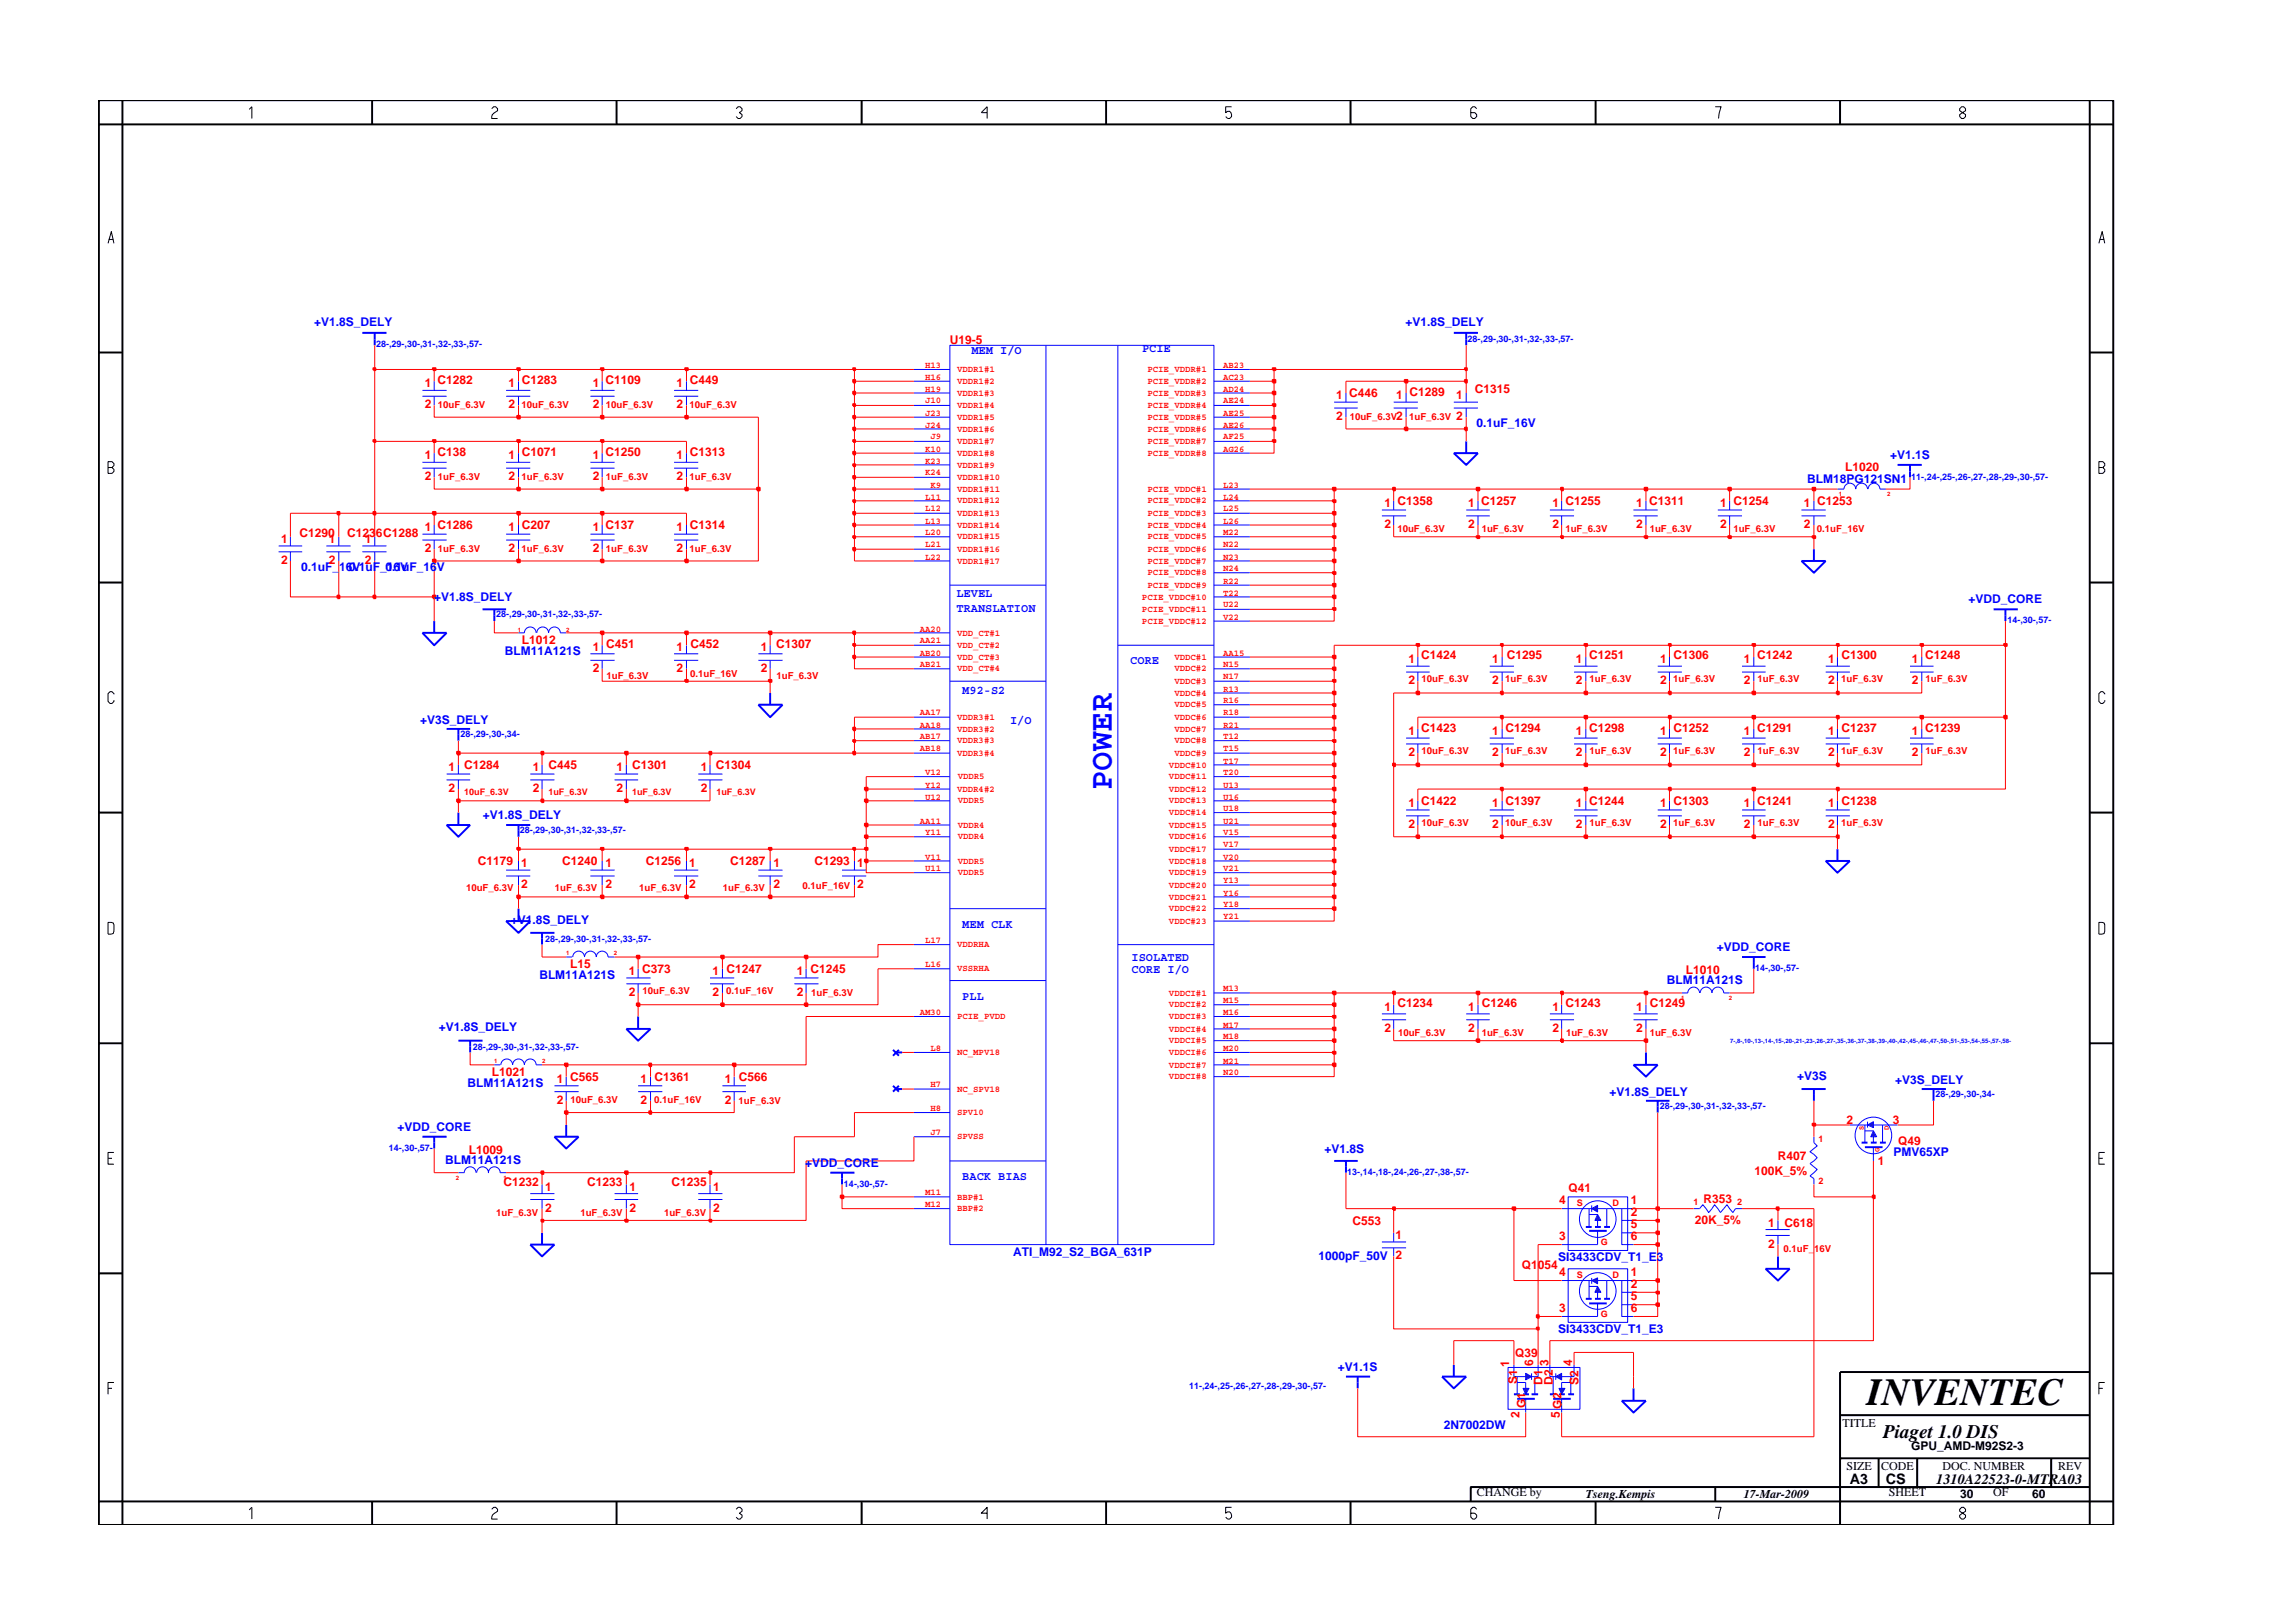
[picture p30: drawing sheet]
<svg xmlns="http://www.w3.org/2000/svg" width="297mm" height="210mm" viewBox="0 0 297 210" stroke-linecap="round" stroke-linejoin="round" font-family="sans-serif">
<defs><g id="words">
<text font-size="5" x="241.8" y="182">INVENTEC</text>
<text font-size="4.2" fill="#00f" x="144" y="102.4" transform="rotate(-90 144 102.4)">POWER</text>
<text font-size="2.5" x="244" y="186.3">Piaget 1.0 DIS</text>
<g font-size="1.9">
<text x="239.6" y="192.2">A3</text>
<text x="244.3" y="192.3">CS</text>
<text x="250.8" y="192.2">1310A22523-0-MTRA03</text>
</g>
<g font-size="1.6" fill="#00f">
<text x="40.7" y="42.2">+V1.8S_DELY</text>
<text x="125.8" y="45.8">MEM I/O</text>
<text x="147.9" y="45.6">PCIE</text>
<text x="182.1" y="42.2">+V1.8S_DELY</text>
<text x="191.3" y="55.4">0.1uF_16V</text>
<text x="244.9" y="59.5">+V1.1S</text>
<text x="234.1" y="62.5">BLM18PG121SN1</text>
<text x="39" y="74">0.1uF_16V</text>
<text x="45.2" y="74">0.1uF_16V</text>
<text x="49.9" y="74">0.1uF_16V</text>
<text x="56.3" y="77.9">+V1.8S_DELY</text>
<text x="123.9" y="77.3">LEVEL</text>
<text x="123.9" y="79.3">TRANSLATION</text>
<text x="255" y="78.1">+VDD_CORE</text>
<text x="65.4" y="84.9">BLM11A121S</text>
<text x="124.7" y="89.9">M92-S2</text>
<text x="146.4" y="86">CORE</text>
<text x="54.4" y="93.8">+V3S_DELY</text>
<text x="130.8" y="93.8">I/O</text>
<text x="62.5" y="106.1">+V1.8S_DELY</text>
<text x="66.2" y="119.7">+V1.8S_DELY</text>
<text x="124.7" y="120.2">MEM CLK</text>
<text x="146.6" y="124.5">ISOLATED</text>
<text x="146.6" y="126">CORE I/O</text>
<text x="222.4" y="123.2">+VDD_CORE</text>
<text x="69.9" y="126.9">BLM11A121S</text>
<text x="124.7" y="129.5">PLL</text>
<text x="215.9" y="127.5">BLM11A121S</text>
<text x="56.9" y="133.6">+V1.8S_DELY</text>
<text x="60.6" y="140.8">BLM11A121S</text>
<text x="208.5" y="142">+V1.8S_DELY</text>
<text x="232.8" y="139.9">+V3S</text>
<text x="245.5" y="140.5">+V3S_DELY</text>
<text x="51.5" y="146.5">+VDD_CORE</text>
<text x="171.6" y="149.4">+V1.8S</text>
<text x="245.3" y="149.8">PMV65XP</text>
<text x="57.7" y="150.8">BLM11A121S</text>
<text x="104.3" y="151.2">+VDD_CORE</text>
<text x="124.7" y="152.8">BACK BIAS</text>
<text x="131.3" y="162.8">ATI_M92_S2_BGA_631P</text>
<text x="170.8" y="163.2">1000pF_50V</text>
<text x="201.9" y="163.4">SI3433CDV_T1_E3</text>
<text x="201.9" y="172.7">SI3433CDV_T1_E3</text>
<text x="173.3" y="177.6">+V1.1S</text>
<text x="187" y="185.1">2N7002DW</text>
</g>
<g font-size="1.6" fill="#f00">
<text x="123" y="44.6">U19-5</text>
<text x="55" y="50.2">1 C1282</text>
<text x="55" y="52.8">2</text>
<text x="65.9" y="50.2">1 C1283</text>
<text x="65.9" y="52.8">2</text>
<text x="76.8" y="50.2">1 C1109</text>
<text x="76.8" y="52.8">2</text>
<text x="87.6" y="50.2">1 C449</text>
<text x="87.6" y="52.8">2</text>
<text x="173.1" y="51.7">1 C446</text>
<text x="180.9" y="51.7">1 C1289</text>
<text x="188.6" y="51.7">1</text>
<text x="191" y="50.9">C1315</text>
<text x="55" y="59.5">1 C138</text>
<text x="65.9" y="59.5">1 C1071</text>
<text x="76.8" y="59.5">1 C1250</text>
<text x="87.6" y="59.5">1 C1313</text>
<text x="173.1" y="54.4">2</text>
<text x="180.9" y="54.4">2</text>
<text x="188.6" y="54.4">2</text>
<text x="55" y="62.2">2</text>
<text x="65.9" y="62.2">2</text>
<text x="76.8" y="62.2">2</text>
<text x="87.6" y="62.2">2</text>
<text x="179.3" y="65.7">1 C1358</text>
<text x="190.2" y="65.7">1 C1257</text>
<text x="201.1" y="65.7">1 C1255</text>
<text x="211.9" y="65.7">1 C1311</text>
<text x="222.9" y="65.7">1 C1254</text>
<text x="233.7" y="65.7">1 C1253</text>
<text x="239" y="61.1">L1020</text>
<text x="36.4" y="70.4">1</text>
<text x="38.8" y="69.6">C1290</text>
<text x="42.6" y="70.4">1</text>
<text x="45" y="69.6">C1236C1288</text>
<text x="47.3" y="70.4">1</text>
<text x="55" y="68.8">1 C1286</text>
<text x="55" y="71.5">2</text>
<text x="65.9" y="68.8">1 C207</text>
<text x="65.9" y="71.5">2</text>
<text x="76.8" y="68.8">1 C137</text>
<text x="76.8" y="71.5">2</text>
<text x="87.6" y="68.8">1 C1314</text>
<text x="87.6" y="71.5">2</text>
<text x="179.3" y="68.4">2</text>
<text x="190.2" y="68.4">2</text>
<text x="201.1" y="68.4">2</text>
<text x="211.9" y="68.4">2</text>
<text x="222.9" y="68.4">2</text>
<text x="233.7" y="68.4">2</text>
<text x="36.4" y="73.1">2</text>
<text x="42.6" y="73.1">2</text>
<text x="47.3" y="73.1">2</text>
<text x="67.6" y="83.4">L1012</text>
<text x="100.5" y="84">C1307</text>
<text x="76.8" y="84.4">1 C451</text>
<text x="76.8" y="87">2</text>
<text x="87.6" y="84.4">1 C452</text>
<text x="87.6" y="87">2</text>
<text x="98.6" y="84.4">1</text>
<text x="98.6" y="87">2</text>
<text x="182.5" y="85.9">1</text>
<text x="182.5" y="88.6">2</text>
<text x="184.1" y="85.4">C1424</text>
<text x="193.3" y="85.9">1</text>
<text x="193.3" y="88.6">2</text>
<text x="195.2" y="85.4">C1295</text>
<text x="204.1" y="85.9">1</text>
<text x="204.1" y="88.6">2</text>
<text x="205.9" y="85.4">C1251</text>
<text x="215.1" y="85.9">1</text>
<text x="215.1" y="88.6">2</text>
<text x="216.8" y="85.4">C1306</text>
<text x="225.9" y="85.9">1</text>
<text x="225.9" y="88.6">2</text>
<text x="227.6" y="85.4">C1242</text>
<text x="236.8" y="85.9">1</text>
<text x="236.8" y="88.6">2</text>
<text x="238.5" y="85.4">C1300</text>
<text x="247.7" y="85.9">1</text>
<text x="247.7" y="88.6">2</text>
<text x="249.4" y="85.4">C1248</text>
<text x="182.5" y="95.2">1 C1423</text>
<text x="193.3" y="95.2">1 C1294</text>
<text x="204.1" y="95.2">1 C1298</text>
<text x="215.1" y="95.2">1 C1252</text>
<text x="225.9" y="95.2">1 C1291</text>
<text x="236.8" y="95.2">1 C1237</text>
<text x="247.7" y="95.2">1 C1239</text>
<text x="58.1" y="99.9">1</text>
<text x="60.1" y="99.6">C1284</text>
<text x="69" y="99.9">1</text>
<text x="71.1" y="99.6">C445</text>
<text x="79.9" y="99.9">1</text>
<text x="81.9" y="99.6">C1301</text>
<text x="90.8" y="99.9">1</text>
<text x="92.7" y="99.6">C1304</text>
<text x="182.5" y="98">2</text>
<text x="193.3" y="98">2</text>
<text x="204.1" y="98">2</text>
<text x="215.1" y="98">2</text>
<text x="225.9" y="98">2</text>
<text x="236.8" y="98">2</text>
<text x="247.7" y="98">2</text>
<text x="58.1" y="102.6">2</text>
<text x="69" y="102.6">2</text>
<text x="79.9" y="102.6">2</text>
<text x="90.8" y="102.6">2</text>
<text x="182.5" y="104.5">1 C1422</text>
<text x="182.5" y="107.3">2</text>
<text x="193.3" y="104.5">1 C1397</text>
<text x="193.3" y="107.3">2</text>
<text x="204.1" y="104.5">1 C1244</text>
<text x="204.1" y="107.3">2</text>
<text x="215.1" y="104.5">1 C1303</text>
<text x="215.1" y="107.3">2</text>
<text x="225.9" y="107.3">2</text>
<text x="225.9" y="104.5">1 C1241</text>
<text x="236.8" y="104.5">1 C1238</text>
<text x="236.8" y="107.3">2</text>
<text x="61.9" y="112">C1179</text>
<text x="67.5" y="112.3">1</text>
<text x="72.8" y="112">C1240</text>
<text x="78.4" y="112.3">1</text>
<text x="83.7" y="112">C1256</text>
<text x="89.3" y="112.3">1</text>
<text x="94.6" y="112">C1287</text>
<text x="100.2" y="112.3">1</text>
<text x="105.5" y="112">C1293</text>
<text x="111" y="112.3">1</text>
<text x="67.5" y="115">2</text>
<text x="78.4" y="115">2</text>
<text x="89.3" y="115">2</text>
<text x="100.2" y="115">2</text>
<text x="111" y="115">2</text>
<text x="73.9" y="125.4">L15</text>
<text x="81.5" y="126.3">1 C373</text>
<text x="81.5" y="129">2</text>
<text x="92.3" y="126.3">1 C1247</text>
<text x="92.3" y="129">2</text>
<text x="103.2" y="126.3">1 C1245</text>
<text x="103.2" y="129">2</text>
<text x="179.3" y="130.9">1</text>
<text x="181" y="130.4">C1234</text>
<text x="190.2" y="130.9">1</text>
<text x="192" y="130.4">C1246</text>
<text x="201.1" y="130.9">1</text>
<text x="202.8" y="130.4">C1243</text>
<text x="211.9" y="130.9">1</text>
<text x="213.7" y="130.4">C1249</text>
<text x="218.4" y="126.2">L1010</text>
<text x="179.3" y="133.7">2</text>
<text x="190.2" y="133.7">2</text>
<text x="201.1" y="133.7">2</text>
<text x="211.9" y="133.7">2</text>
<text x="63.7" y="139.4">L1021</text>
<text x="72.1" y="140.2">1 C565</text>
<text x="72.1" y="143">2</text>
<text x="83" y="140.2">1 C1361</text>
<text x="83" y="143">2</text>
<text x="93.9" y="140.2">1 C566</text>
<text x="93.9" y="143">2</text>
<text x="60.7" y="149.5">L1009</text>
<text x="239.2" y="145.7">2</text>
<text x="245.2" y="145.7">3</text>
<text x="245.9" y="148.3">Q49</text>
<text x="65.2" y="153.7">C1232</text>
<text x="70.6" y="154.3">1</text>
<text x="76.1" y="153.7">C1233</text>
<text x="81.6" y="154.3">1</text>
<text x="87" y="153.7">C1235</text>
<text x="92.4" y="154.3">1</text>
<text x="202" y="156">4</text>
<text x="203.2" y="154.5">Q41</text>
<text x="211.3" y="156">1</text>
<text x="220.7" y="155.8">R353</text>
<text x="227.3" y="152.3">100K_5%</text>
<text x="230.3" y="150.3">R407</text>
<text x="243.3" y="150.9">1</text>
<text x="70.6" y="157">2</text>
<text x="81.6" y="157">2</text>
<text x="92.4" y="157">2</text>
<text x="175.2" y="158.8">C553</text>
<text x="180.8" y="160.5">1</text>
<text x="202" y="160.6">3</text>
<text x="211.3" y="157.6">2</text>
<text x="211.3" y="159.1">5</text>
<text x="211.3" y="160.6">6</text>
<text x="219.6" y="158.5">20K_5%</text>
<text x="229" y="158.9">1</text>
<text x="229" y="161.6">2</text>
<text x="231.2" y="159">C618</text>
<text x="180.8" y="163.2">2</text>
<text x="197.1" y="164.4">Q1054</text>
<text x="202" y="165.4">4</text>
<text x="211.3" y="165.4">1</text>
<text x="211.3" y="166.9">2</text>
<text x="202" y="170">3</text>
<text x="211.3" y="170">6</text>
<text x="211.3" y="168.4">5</text>
<text x="195.5" y="177.2" transform="rotate(-90 195.5 177.2)">1</text>
<text x="196.3" y="175.8">Q39</text>
<text x="196.5" y="179.3" transform="rotate(-90 196.5 179.3)">S1</text>
<text x="198.6" y="177" transform="rotate(-90 198.6 177)">6</text>
<text x="199.8" y="179.4" transform="rotate(-90 199.8 179.4)">D1</text>
<text x="200.6" y="177" transform="rotate(-90 200.6 177)">3</text>
<text x="201.2" y="179.4" transform="rotate(-90 201.2 179.4)">D2</text>
<text x="203.7" y="177" transform="rotate(-90 203.7 177)">4</text>
<text x="204.5" y="179.4" transform="rotate(-90 204.5 179.4)">S2</text>
<text x="196.8" y="183.8" transform="rotate(-90 196.8 183.8)">2</text>
<text x="197.6" y="182.4" transform="rotate(-90 197.6 182.4)">G1</text>
<text x="202" y="183.8" transform="rotate(-90 202 183.8)">5</text>
<text x="202.3" y="182.5" transform="rotate(-90 202.3 182.5)">G2</text>
</g>
<g font-size="1.6">
<text x="238.7" y="184.8">TITLE</text>
<text x="239.2" y="190.4">SIZE</text>
<text x="243.7" y="190.4">CODE</text>
<text x="247.6" y="187.8">GPU_AMD-M92S2-3</text>
<text x="251.6" y="190.4">DOC. NUMBER</text>
<text x="266.6" y="190.4">REV</text>
<text x="191.3" y="193.9">CHANGE by</text>
<text x="205.4" y="194.1">Tseng.Kempis</text>
<text x="225.9" y="194.1">17-Mar-2009</text>
<text x="244.7" y="193.9">SHEET</text>
<text x="253.9" y="194.1">30</text>
<text x="258.2" y="193.9">OF</text>
<text x="263.3" y="194.1">60</text>
</g>
<g font-size="1.2" fill="#00f">
<text x="48.7" y="45">28-,29-,30-,31-,32-,33-,57-</text>
<text x="190.1" y="44.3">28-,29-,30-,31-,32-,33-,57-</text>
<text x="247.6" y="62.1">11-,24-,25-,26-,27-,28-,29-,30-,57-</text>
<text x="64.3" y="80">28-,29-,30-,31-,32-,33-,57-</text>
<text x="260" y="80.7">14-,30-,57-</text>
<text x="59.6" y="95.5">28-,29-,30-,34-</text>
<text x="67.3" y="107.9">28-,29-,30-,31-,32-,33-,57-</text>
<text x="70.6" y="122">28-,29-,30-,31-,32-,33-,57-</text>
<text x="227.4" y="125.8">14-,30-,57-</text>
<text x="61.2" y="136">28-,29-,30-,31-,32-,33-,57-</text>
<text x="215" y="143.7">28-,29-,30-,31-,32-,33-,57-</text>
<text x="250.7" y="142.1">28-,29-,30-,34-</text>
<text x="50.4" y="149.1">14-,30-,57-</text>
<text x="109.3" y="153.7">14-,30-,57-</text>
<text x="174.5" y="152.2">13-,14-,18-,24-,26-,27-,38-,57-</text>
<text x="154" y="179.9">11-,24-,25-,26-,27-,28-,29-,30-,57-</text>
</g>
<g font-size="1.2" fill="#f00">
<text x="119.9" y="47.6">H13</text>
<text x="158.4" y="47.6">AB23</text>
<text x="56.7" y="52.9">10uF_6.3V</text>
<text x="67.6" y="52.9">10uF_6.3V</text>
<text x="78.5" y="52.9">10uF_6.3V</text>
<text x="89.3" y="52.9">10uF_6.3V</text>
<text x="119.9" y="49.2">H16</text>
<text x="119.9" y="50.7">H19</text>
<text x="119.9" y="52.3">J10</text>
<text x="119.9" y="53.9">J23</text>
<text x="124" y="49.7">VDDR1#2</text>
<text x="124" y="51.3">VDDR1#3</text>
<text x="124" y="52.9">VDDR1#4</text>
<text x="124" y="48.2">VDDR1#1</text>
<text x="148.6" y="48.2">PCIE_VDDR#1</text>
<text x="148.6" y="49.7">PCIE_VDDR#2</text>
<text x="148.6" y="51.3">PCIE_VDDR#3</text>
<text x="148.6" y="52.9">PCIE_VDDR#4</text>
<text x="158.4" y="49.2">AC23</text>
<text x="158.4" y="50.7">AD24</text>
<text x="158.4" y="52.3">AE24</text>
<text x="158.4" y="53.9">AE25</text>
<text x="119.9" y="55.4">J24</text>
<text x="119.9" y="58.5">K10</text>
<text x="120.5" y="56.9">J9</text>
<text x="124" y="54.4">VDDR1#5</text>
<text x="124" y="55.9">VDDR1#6</text>
<text x="124" y="57.5">VDDR1#7</text>
<text x="124" y="59">VDDR1#8</text>
<text x="148.6" y="54.4">PCIE_VDDR#5</text>
<text x="148.6" y="55.9">PCIE_VDDR#6</text>
<text x="148.6" y="57.5">PCIE_VDDR#7</text>
<text x="148.6" y="59">PCIE_VDDR#8</text>
<text x="158.4" y="55.4">AE26</text>
<text x="158.4" y="56.9">AF25</text>
<text x="158.4" y="58.5">AG26</text>
<text x="174.8" y="54.5">10uF_6.3V</text>
<text x="182.6" y="54.4">1uF_6.3V</text>
<text x="56.7" y="62.2">1uF_6.3V</text>
<text x="67.6" y="62.2">1uF_6.3V</text>
<text x="78.5" y="62.2">1uF_6.3V</text>
<text x="89.3" y="62.2">1uF_6.3V</text>
<text x="119.9" y="60.1">K23</text>
<text x="119.9" y="61.6">K24</text>
<text x="119.9" y="64.7">L11</text>
<text x="120.5" y="63.2">K9</text>
<text x="124" y="60.6">VDDR1#9</text>
<text x="124" y="62.2">VDDR1#10</text>
<text x="124" y="63.7">VDDR1#11</text>
<text x="124" y="65.2">VDDR1#12</text>
<text x="148.6" y="65.2">PCIE_VDDC#2</text>
<text x="148.6" y="63.7">PCIE_VDDC#1</text>
<text x="158.4" y="64.7">L24</text>
<text x="158.4" y="63.2">L23</text>
<text x="56.7" y="71.5">1uF_6.3V</text>
<text x="67.6" y="71.5">1uF_6.3V</text>
<text x="78.5" y="71.5">1uF_6.3V</text>
<text x="89.3" y="71.5">1uF_6.3V</text>
<text x="119.9" y="70.9">L21</text>
<text x="119.9" y="66.2">L12</text>
<text x="119.9" y="67.8">L13</text>
<text x="119.9" y="69.4">L20</text>
<text x="124" y="69.9">VDDR1#15</text>
<text x="124" y="71.5">VDDR1#16</text>
<text x="124" y="66.8">VDDR1#13</text>
<text x="124" y="68.4">VDDR1#14</text>
<text x="148.6" y="66.8">PCIE_VDDC#3</text>
<text x="148.6" y="68.4">PCIE_VDDC#4</text>
<text x="148.6" y="69.9">PCIE_VDDC#5</text>
<text x="148.6" y="71.5">PCIE_VDDC#6</text>
<text x="158.4" y="66.2">L25</text>
<text x="158.4" y="67.8">L26</text>
<text x="158.4" y="69.4">M22</text>
<text x="158.4" y="70.9">N22</text>
<text x="181" y="68.9">10uF_6.3V</text>
<text x="191.9" y="68.9">1uF_6.3V</text>
<text x="202.8" y="68.9">1uF_6.3V</text>
<text x="213.7" y="68.9">1uF_6.3V</text>
<text x="224.5" y="68.9">1uF_6.3V</text>
<text x="235.4" y="68.9">0.1uF_16V</text>
<text x="119.9" y="72.5">L22</text>
<text x="124" y="73">VDDR1#17</text>
<text x="147.9" y="77.7">PCIE_VDDC#10</text>
<text x="148.6" y="76.1">PCIE_VDDC#9</text>
<text x="148.6" y="73">PCIE_VDDC#7</text>
<text x="148.6" y="74.5">PCIE_VDDC#8</text>
<text x="158.4" y="77.2">T22</text>
<text x="158.4" y="72.5">N23</text>
<text x="158.4" y="74">N24</text>
<text x="158.4" y="75.6">R22</text>
<text x="119.2" y="81.8">AA20</text>
<text x="119.2" y="83.3">AA21</text>
<text x="124" y="82.3">VDD_CT#1</text>
<text x="124" y="83.9">VDD_CT#2</text>
<text x="147.9" y="79.3">PCIE_VDDC#11</text>
<text x="147.9" y="80.8">PCIE_VDDC#12</text>
<text x="158.4" y="78.7">U22</text>
<text x="158.4" y="80.3">V22</text>
<text x="78.6" y="87.9">1uF_6.3V</text>
<text x="89.4" y="87.7">0.1uF_16V</text>
<text x="100.6" y="88">1uF_6.3V</text>
<text x="119.2" y="84.9">AB20</text>
<text x="119.2" y="86.5">AB21</text>
<text x="124" y="85.5">VDD_CT#3</text>
<text x="124" y="87">VDD_CT#4</text>
<text x="152.1" y="88.6">VDDC#3</text>
<text x="152.1" y="87">VDDC#2</text>
<text x="152.1" y="85.5">VDDC#1</text>
<text x="158.4" y="89.6">R13</text>
<text x="158.4" y="86.5">N15</text>
<text x="158.4" y="88">N17</text>
<text x="158.4" y="84.9">AA15</text>
<text x="184.2" y="88.3">10uF_6.3V</text>
<text x="195" y="88.3">1uF_6.3V</text>
<text x="205.9" y="88.3">1uF_6.3V</text>
<text x="216.8" y="88.3">1uF_6.3V</text>
<text x="227.7" y="88.3">1uF_6.3V</text>
<text x="238.5" y="88.3">1uF_6.3V</text>
<text x="249.4" y="88.3">1uF_6.3V</text>
<text x="119.2" y="94.3">AA18</text>
<text x="119.2" y="95.8">AB17</text>
<text x="119.2" y="92.7">AA17</text>
<text x="124" y="93.3">VDDR3#1</text>
<text x="124" y="94.8">VDDR3#2</text>
<text x="152.1" y="90.1">VDDC#4</text>
<text x="152.1" y="91.6">VDDC#5</text>
<text x="152.1" y="93.3">VDDC#6</text>
<text x="152.1" y="94.8">VDDC#7</text>
<text x="158.4" y="91.1">R16</text>
<text x="158.4" y="92.7">R18</text>
<text x="158.4" y="94.3">R21</text>
<text x="158.4" y="95.8">T12</text>
<text x="119.2" y="97.3">AB18</text>
<text x="119.9" y="100.4">V12</text>
<text x="124" y="96.3">VDDR3#3</text>
<text x="124" y="97.9">VDDR3#4</text>
<text x="124.1" y="101">VDDR5</text>
<text x="151.4" y="99.4">VDDC#10</text>
<text x="151.4" y="101">VDDC#11</text>
<text x="152.1" y="96.3">VDDC#8</text>
<text x="152.1" y="97.9">VDDC#9</text>
<text x="158.4" y="97.3">T15</text>
<text x="158.4" y="98.9">T17</text>
<text x="158.4" y="100.4">T20</text>
<text x="184.2" y="97.7">10uF_6.3V</text>
<text x="195" y="97.7">1uF_6.3V</text>
<text x="205.9" y="97.7">1uF_6.3V</text>
<text x="216.8" y="97.7">1uF_6.3V</text>
<text x="227.7" y="97.7">1uF_6.3V</text>
<text x="238.5" y="97.7">1uF_6.3V</text>
<text x="249.4" y="97.7">1uF_6.3V</text>
<text x="60.1" y="103">10uF_6.3V</text>
<text x="71" y="103">1uF_6.3V</text>
<text x="81.9" y="103">1uF_6.3V</text>
<text x="92.8" y="103">1uF_6.3V</text>
<text x="119.2" y="106.7">AA11</text>
<text x="119.9" y="102.1">Y12</text>
<text x="119.9" y="103.6">U12</text>
<text x="124" y="102.6">VDDR4#2</text>
<text x="124.1" y="104.1">VDDR5</text>
<text x="124.1" y="107.2">VDDR4</text>
<text x="151.4" y="105.6">VDDC#14</text>
<text x="151.4" y="107.2">VDDC#15</text>
<text x="151.4" y="102.6">VDDC#12</text>
<text x="151.4" y="104.1">VDDC#13</text>
<text x="158.4" y="106.7">U21</text>
<text x="158.4" y="102.1">U13</text>
<text x="158.4" y="103.6">U16</text>
<text x="158.4" y="105.1">U18</text>
<text x="184.2" y="107">10uF_6.3V</text>
<text x="195" y="107">10uF_6.3V</text>
<text x="205.9" y="107">1uF_6.3V</text>
<text x="216.8" y="107">1uF_6.3V</text>
<text x="227.7" y="107">1uF_6.3V</text>
<text x="238.5" y="107">1uF_6.3V</text>
<text x="119.9" y="108.2">Y11</text>
<text x="119.9" y="112.9">U11</text>
<text x="119.9" y="111.4">V11</text>
<text x="124.1" y="108.7">VDDR4</text>
<text x="124.1" y="113.4">VDDR5</text>
<text x="124.1" y="111.9">VDDR5</text>
<text x="151.4" y="108.7">VDDC#16</text>
<text x="151.4" y="110.4">VDDC#17</text>
<text x="151.4" y="111.9">VDDC#18</text>
<text x="151.4" y="113.4">VDDC#19</text>
<text x="158.4" y="108.2">V15</text>
<text x="158.4" y="109.8">V17</text>
<text x="158.4" y="111.4">V20</text>
<text x="158.4" y="112.9">V21</text>
<text x="60.4" y="115.4">10uF_6.3V</text>
<text x="71.9" y="115.4">1uF_6.3V</text>
<text x="82.8" y="115.4">1uF_6.3V</text>
<text x="93.7" y="115.4">1uF_6.3V</text>
<text x="104" y="115.2">0.1uF_16V</text>
<text x="151.4" y="115">VDDC#20</text>
<text x="151.4" y="116.5">VDDC#21</text>
<text x="151.4" y="118.1">VDDC#22</text>
<text x="151.4" y="119.7">VDDC#23</text>
<text x="158.4" y="114.4">Y13</text>
<text x="158.4" y="116">Y16</text>
<text x="158.4" y="117.5">Y18</text>
<text x="158.4" y="119.1">Y21</text>
<text x="119.9" y="122.2">L17</text>
<text x="119.9" y="125.3">L16</text>
<text x="124" y="122.7">VDDRHA</text>
<text x="124" y="125.8">VSSRHA</text>
<text x="83.2" y="128.8">10uF_6.3V</text>
<text x="94.1" y="128.8">0.1uF_16V</text>
<text x="105.1" y="129.1">1uF_6.3V</text>
<text x="119.2" y="131.5">AM30</text>
<text x="151.4" y="129">VDDCI#1</text>
<text x="151.4" y="130.5">VDDCI#2</text>
<text x="158.4" y="128.4">M13</text>
<text x="158.4" y="130">M15</text>
<text x="158.4" y="131.5">M16</text>
<text x="120.6" y="136.2">L8</text>
<text x="124" y="136.7">NC_MPV18</text>
<text x="124" y="132">PCIE_PVDD</text>
<text x="151.4" y="132">VDDCI#3</text>
<text x="151.4" y="133.6">VDDCI#4</text>
<text x="151.4" y="135.2">VDDCI#5</text>
<text x="151.4" y="136.7">VDDCI#6</text>
<text x="158.4" y="133.1">M17</text>
<text x="158.4" y="134.6">M18</text>
<text x="158.4" y="136.2">M20</text>
<text x="158.4" y="137.8">M21</text>
<text x="181.1" y="134.2">10uF_6.3V</text>
<text x="191.9" y="134.2">1uF_6.3V</text>
<text x="202.9" y="134.2">1uF_6.3V</text>
<text x="213.7" y="134.2">1uF_6.3V</text>
<text x="73.9" y="142.9">10uF_6.3V</text>
<text x="84.8" y="142.9">0.1uF_16V</text>
<text x="95.7" y="143">1uF_6.3V</text>
<text x="120.6" y="144">H8</text>
<text x="120.6" y="140.8">H7</text>
<text x="124" y="141.4">NC_SPV18</text>
<text x="151.4" y="138.3">VDDCI#7</text>
<text x="151.4" y="139.8">VDDCI#8</text>
<text x="158.4" y="139.3">N20</text>
<text x="120.6" y="147.1">J7</text>
<text x="124" y="144.5">SPV10</text>
<text x="124" y="147.6">SPVSS</text>
<text x="235.6" y="148">1</text>
<text x="119.9" y="154.8">M11</text>
<text x="124" y="155.4">BBP#1</text>
<text x="235.6" y="153.4">2</text>
<text x="64.3" y="157.5">1uF_6.3V</text>
<text x="75.2" y="157.5">1uF_6.3V</text>
<text x="86" y="157.5">1uF_6.3V</text>
<text x="119.9" y="156.4">M12</text>
<text x="124" y="156.9">BBP#2</text>
<text x="204.2" y="156.3">S</text>
<text x="207.4" y="161.3">G</text>
<text x="208.9" y="156.3">D</text>
<text x="219.4" y="156.2">1</text>
<text x="225" y="156.2">2</text>
<text x="204.2" y="165.6">S</text>
<text x="208.9" y="165.6">D</text>
<text x="231.1" y="162.3">0.1uF_16V</text>
<text x="207.4" y="170.6">G</text>
</g>
<g font-size=".8" fill="#f00">
<text x="238.2" y="64.3">1</text>
<text x="244.5" y="64.3">2</text>
<text x="67.1" y="81.8">1</text>
<text x="73.3" y="81.8">2</text>
<text x="73.3" y="123.7">1</text>
<text x="79.5" y="123.7">2</text>
<text x="217.8" y="129.5">1</text>
<text x="224" y="129.5">2</text>
<text x="64" y="137.7">1</text>
<text x="70.2" y="137.7">2</text>
<text x="241.4" y="146.4" transform="rotate(-90 241.4 146.4)">S</text>
<text x="243.5" y="149.3" transform="rotate(-90 243.5 149.3)">G</text>
<text x="244.7" y="146.4" transform="rotate(-90 244.7 146.4)">D</text>
<text x="59" y="152.9">2</text>
<text x="65.2" y="152.9">1</text>
</g>
<text font-size=".8" fill="#00f" x="224.1" y="135.2">7-,8-,10-,13-,14-,15-,20-,21-,23-,26-,27-,35-,36-,37-,38-,39-,40-,42-,45-,46-,47-,50-,51-,53-,54-,55-,57-,58-</text>
</g></defs>
<path d="M205.9 168.9h2.2" fill="none" stroke="#00f" stroke-width=".25"/>
<path d="M207 168.9v1.6" fill="none" stroke="#00f" stroke-width=".13"/>
<path d="M206.2 165.9l.8-.3v.7z" fill="#3c3cc8"/>
<path d="M206.2 165.9l.8-.3v.7zM206.2 165.6v.7" fill="none" stroke="#00f" stroke-width=".13"/>
<path d="M207 166.7l.4 .7h-.8z" fill="#3c3cc8"/>
<g fill="none" stroke="#00f" stroke-width=".13">
<path d="M65.6 51.3h3.1M65.6 50.6h3.1M67.2 49.4v1.2M67.2 51.3v1.2M87.3 59.9h3.2M88.9 58.7v1.2M180.5 52.9h3.2M180.5 52.1h3.2M182.1 50.9v1.2M182.1 52.9v1.1M54.7 69.2h3.2M54.7 70h3.2"/>
<path d="M56.2 68v1.2M56.2 70v1.1M65.6 70h3.1M65.6 69.2h3.1M67.2 68v1.2M67.2 70v1.1M87.3 60.6h3.2M88.9 60.6v1.2M76.5 84.7h3.1M76.5 85.5h3.1M78 83.6v1.1M78 85.5v1.1"/>
<path d="M87.3 85.5h3.2M87.3 84.7h3.2M88.9 83.6v1.1M88.9 85.5v1.1M98.2 84.7h3.2M98.2 85.5h3.2M99.8 83.6v1.1M99.8 85.5v1.1M214.7 86.3h3.2M214.7 87.1h3.2M216.3 85.1v1.2M216.3 87.1v1.2"/>
<path d="M236.5 86.3h3.1M236.5 87.1h3.1M238 85.1v1.2M238 87.1v1.2M182.1 104.9h3.1M182.1 105.7h3.1M183.7 103.7v1.2M183.7 105.7v1.2M95.1 139.5v1.2M179 131.3h3.1M179 132.1h3.1M180.5 130.2v1.1"/>
<path d="M180.5 132.1v1.2M211.6 132.1h3.1M211.6 131.3h3.1M213.2 130.2v1.1M213.2 132.1v1.2M59.4 151.9h.7a.76 .76 0 0 1 .8-.7 .76 .76 0 0 1 .8 .7M61.8 151.9a.76 .76 0 0 1 .7-.7 .76 .76 0 0 1 .8 .7 .76 .76 0 0 1 .7-.7 .76 .76 0 0 1 .8 .7h.8M93.6 140.7h3M93.6 141.4h3M95.1 141.4v1.2M207 159.5v1.7M202.3 170.5h4.7"/>
<path d="M202.3 165.9h3.9M203.1 164.4h7.7v6.9h-7.7zM205.9 166.7h1.1M205.9 165.9v2.4M207 166.7l.4 .7h-.8zM207 165.9h4.6M207 167.4v.9M208.1 165.9v2.4M210.1 165.9v4.6h1.5M210.1 167.4h1.5M210.1 169h1.5"/>
<circle cx="207" cy="167.2" r="2.37"/>
</g>
<g fill="none" stroke="#00f" stroke-width=".25">
<path d="M46.9 43.1h3.2M48.5 43.1v1.6M188.3 58.7h3.2l-1.6 1.5zM189.9 57.2v1.5M258.3 78.9h3.1M259.8 78.9v1.6M57.9 106.9h3l-1.5 1.5zM59.4 105.3v1.6M65.6 106.9h3.1M67.2 106.9v1.5M225.7 124h3M227.2 124v1.5"/>
<path d="M70.2 159.7v1.5M205.9 159.5h2.2M68.7 161.2h3.1l-1.6 1.6zM205.4 168.3h.8M206.6 168.3h.8M207.8 168.3h.8M228.7 164.4h3.1l-1.5 1.5zM230.3 162.8v1.6"/>
</g>
<path d="M206.2 156.6l.8-.4v.8z" fill="#3c3cc8"/>
<path d="M206.2 156.6l.8-.4v.8zM206.2 156.2v.8" fill="none" stroke="#00f" stroke-width=".13"/>
<path d="M207 157.3l.4 .8h-.8z" fill="#3c3cc8"/>
<g fill="none" stroke="#00f" stroke-width=".13">
<path d="M76.5 59.9h3.1M78 58.7v1.2M172.8 52.1h3.1M172.8 52.9h3.1M174.4 50.9v1.2M174.4 52.9v1.1M36.1 70.7h3M36.1 71.5h3M37.6 69.5v1.2M37.6 71.5v1.2M46.9 71.5h3.2M46.9 70.7h3.2"/>
<path d="M48.5 69.5v1.2M48.5 71.5v1.2M76.5 60.6h3.1M78 60.6v1.2M233.4 66.8h3.1M233.4 66.1h3.1M235 64.9v1.2M235 66.8v1.2M238 63.4h.9a.76 .76 0 0 1 .7-.8 .76 .76 0 0 1 .8 .8 .76 .76 0 0 1 .8-.8 .76 .76 0 0 1 .7 .8M242 63.4a.76 .76 0 0 1 .8-.8 .76 .76 0 0 1 .7 .8h.8M193 87.1h3.1M193 86.3h3.1"/>
<path d="M194.6 85.1v1.2M194.6 87.1v1.2M65.6 112.7h3.1M65.6 113.5h3.1M67.2 111.5v1.2M67.2 113.5v1.2M109.1 112.7h3.1M109.1 113.5h3.1M110.7 111.5v1.2M110.7 113.5v1.2M193 105.7h3.1M193 104.9h3.1"/>
<path d="M194.6 103.7v1.2M194.6 105.7v1.2M64 138h.8M64.9 138a.76 .76 0 0 1 .7-.8 .76 .76 0 0 1 .8 .8 .76 .76 0 0 1 .8-.8 .76 .76 0 0 1 .7 .8 .76 .76 0 0 1 .8-.8 .76 .76 0 0 1 .8 .8h.7M81.1 126.7h3.2M81.1 127.5h3.2M82.7 125.5v1.2M82.7 127.5v1.1M202.3 156.6h3.9M203.1 155.1h7.7v6.9h-7.7zM205.9 157.3h1.1M205.9 156.6v2.3"/>
<path d="M207 157.3l.4 .8h-.8zM207 158.1v.8M208.1 156.6v2.3M210.1 156.6v4.6h1.5M210.1 158.1h1.5M210.1 159.7h1.5M211.6 156.6h-4.6M219.4 156.6h.8l.4-.5 .7 1 .8-1 .8 1 .8-1 .8 1 .3-.5h.9M242.7 148.6v1.8M202.3 161.2h4.7"/>
<circle cx="207" cy="157.9" r="2.37"/>
</g>
<g fill="none" stroke="#00f" stroke-width=".25">
<path d="M57.9 94.4h3M59.4 94.4v1.6M98.2 91.3h3.2l-1.6 1.6zM99.8 89.8v1.5M115.7 140.7l.7 .7M116.1 141.1h.8M116.4 140.7l-.7 .7M205.4 158.9h.8M206.6 158.9h.8M207.8 158.9h.8M213.2 142.6h3.1M214.7 142.6v1.5"/>
<path d="M241.6 148.6h2.3M186.8 178.3h3.1l-1.6 1.6zM188.3 176.8v1.5"/>
</g>
<path d="M241.9 145.7l.8-.4v.8z" fill="#3c3cc8"/>
<path d="M241.9 145.7l.8-.4v.8zM241.9 145.3v.8" fill="none" stroke="#00f" stroke-width=".13"/>
<path d="M242.7 146.5l.4 .8h-.8z" fill="#3c3cc8"/>
<g fill="none" stroke="#00f" stroke-width=".13">
<path d="M76.5 50.6h3.1M76.5 51.3h3.1M78 49.4v1.2M78 51.3v1.2M118.4 49.4h4.6M118.4 52.5h4.6M118.4 55.6h4.6M118.4 58.7h4.6M118.4 47.9h4.6M118.4 50.9h4.6M118.4 54h4.6M118.4 57.2h4.6"/>
<path d="M123 44.7h34.3v116.5h-34.3zM135.5 44.7v116.5M144.8 44.7v116.5M157.3 47.9h4.6M157.3 50.9h4.6M157.3 54h4.6M157.3 57.2h4.6M157.3 49.4h4.6M157.3 52.5h4.6M157.3 55.6h4.6M157.3 58.7h4.6M118.4 64.9h4.6"/>
<path d="M118.4 68h4.6M118.4 71.1h4.6M118.4 61.8h4.6M118.4 63.4h4.6M118.4 66.5h4.6M118.4 69.5h4.6M118.4 72.7h4.6M118.4 60.2h4.6M123 75.8h12.5M157.3 63.4h4.6M157.3 78.9h4.6M157.3 64.9h4.6"/>
<path d="M157.3 68h4.6M157.3 71.1h4.6M157.3 74.2h4.6M157.3 77.3h4.6M157.3 66.5h4.6M157.3 69.5h4.6M157.3 72.7h4.6M157.3 75.8h4.6M59.4 99.1v1.2M118.4 92.9h4.6M118.4 96h4.6M118.4 82h4.6"/>
<path d="M118.4 85.1h4.6M118.4 94.4h4.6M118.4 97.6h4.6M118.4 83.6h4.6M118.4 86.6h4.6M123 88.3h12.5M144.8 83.6h12.5M157.3 94.4h4.6M157.3 97.6h4.6M157.3 85.1h4.6M157.3 88.3h4.6M157.3 91.3h4.6"/>
<path d="M157.3 80.5h4.6M157.3 92.9h4.6M157.3 96h4.6M157.3 86.6h4.6M157.3 99.1h4.6M157.3 89.8h4.6M182.1 95.6h3.1M182.1 96.4h3.1M183.7 94.4v1.2M183.7 96.4v1.2M57.9 100.3h3M57.9 101h3"/>
<path d="M59.4 101v1.2M118.4 100.6h4.6M118.4 108.4h4.6M118.4 113.1h4.6M118.4 102.2h4.6M118.4 103.7h4.6M118.4 106.9h4.6M118.4 111.5h4.6M123 117.7h12.5M157.3 100.6h4.6M157.3 103.7h4.6M157.3 106.9h4.6"/>
<path d="M157.3 110h4.6M157.3 113.1h4.6M157.3 114.7h4.6M157.3 117.7h4.6M157.3 102.2h4.6M157.3 105.3h4.6M157.3 108.4h4.6M157.3 111.5h4.6M157.3 116.2h4.6M157.3 119.3h4.6M236.5 104.9h3.1M236.5 105.7h3.1"/>
<path d="M238 103.7v1.2M238 105.7v1.2M118.4 136.3h4.6M118.4 122.4h4.6M118.4 131.7h4.6M118.4 125.5h4.6M123 127h12.5M144.8 122.4h12.5M157.3 136.3h4.6M157.3 130.2h4.6M157.3 133.3h4.6M157.3 134.8h4.6"/>
<path d="M157.3 131.7h4.6M157.3 128.6h4.6M157.3 138h4.6M157.3 139.5h4.6M200.8 131.3h3.1M200.8 132.1h3.1M202.3 130.2v1.1M202.3 132.1v1.2M68.7 154.6h3.1M68.7 155.4h3.1M70.2 153.4v1.2M70.2 155.4v1.2"/>
<path d="M118.4 147.3h4.6M118.4 156.6h4.6M118.4 141.1h4.6M118.4 144.1h4.6M118.4 155.1h4.6M123 150.4h12.5M239.6 145.7h2.3M241.6 146.5h1.1M241.6 145.7v2.3M242.7 146.5l.4 .8h-.8zM242.7 145.7h3.1M242.7 147.3v.7"/>
<path d="M243.9 145.7v2.3M202.3 181.2v1.8"/>
<circle cx="242.7" cy="147.1" r="2.37"/>
</g>
<path d="M233.4 72.7h3.1l-1.5 1.5zM235 71.1v1.6M241.2 148h.7M242.3 148h.8M243.5 148h.8M201.2 181.2h2.3" fill="none" stroke="#00f" stroke-width=".25"/>
<path d="M201.5 178.3l.8-.4v.9z" fill="#3c3cc8"/>
<path d="M201.5 178.3l.8-.4v.9zM201.5 177.9v.9" fill="none" stroke="#00f" stroke-width=".13"/>
<path d="M202 179.9h.7l-.4 .7z" fill="#3c3cc8"/>
<path d="M200.8 176.8v1.5h.7M201.2 178.3v2.3M202 179.9h.7l-.4 .7zM203.5 179.1h-1.2v.8M203.5 178.3v2.3M203.9 176.8v1.5h-1.6M197.6 181.2v1.8" fill="none" stroke="#00f" stroke-width=".13"/>
<path d="M196.5 181.2h2.3M200.8 180.6h.7M202 180.6h.7M203.1 180.6h.8" fill="none" stroke="#00f" stroke-width=".25"/>
<path d="M197.6 177.9l.8 .4-.8 .5z" fill="#3c3cc8"/>
<path d="M197.6 177.9l.8 .4-.8 .5zM198.4 177.9v.9" fill="none" stroke="#00f" stroke-width=".13"/>
<path d="M197.3 179.9h.8l-.5 .7z" fill="#3c3cc8"/>
<g fill="none" stroke="#00f" stroke-width=".13">
<path d="M54.7 59.9h3.2M54.7 50.6h3.2M54.7 51.3h3.2M56.2 49.4v1.2M56.2 51.3v1.2M56.2 58.7v1.2M65.6 59.9h3.1M67.2 58.7v1.2M87.3 51.3h3.2M87.3 50.6h3.2M88.9 49.4v1.2M88.9 51.3v1.2"/>
<path d="M188.3 52.9h3.2M188.3 52.1h3.2M189.9 50.9v1.2M189.9 52.9v1.1M42.3 71.5h3.1M42.3 70.7h3.1M43.9 69.5v1.2M43.9 71.5v1.2M54.7 60.6h3.2M56.2 60.6v1.2M65.6 60.6h3.1M67.2 60.6v1.2"/>
<path d="M76.5 69.2h3.1M76.5 70h3.1M78 68v1.2M78 70v1.1M87.3 70h3.2M87.3 69.2h3.2M88.9 68v1.2M88.9 70v1.1M179 66.1h3.1M179 66.8h3.1M180.5 64.9v1.2M180.5 66.8v1.2"/>
<path d="M189.9 66.1h3.1M189.9 66.8h3.1M191.5 64.9v1.2M191.5 66.8v1.2M200.8 66.1h3.1M200.8 66.8h3.1M202.3 64.9v1.2M202.3 66.8v1.2M211.6 66.8h3.1M211.6 66.1h3.1M213.2 64.9v1.2M213.2 66.8v1.2"/>
<path d="M222.5 66.1h3.2M222.5 66.8h3.2M224.1 64.9v1.2M224.1 66.8v1.2M67.2 82h.7a.76 .76 0 0 1 .8-.8 .76 .76 0 0 1 .8 .8M69.5 82a.76 .76 0 0 1 .8-.8 .76 .76 0 0 1 .8 .8 .76 .76 0 0 1 .7-.8 .76 .76 0 0 1 .8 .8h.7M70.2 99.1v1.2M81.1 99.1v1.2M92 99.1v1.2M182.1 86.3h3.1M182.1 87.1h3.1M183.7 85.1v1.2"/>
<path d="M183.7 87.1v1.2M193 96.4h3.1M193 95.6h3.1M194.6 94.4v1.2M194.6 96.4v1.2M203.9 86.3h3.1M203.9 87.1h3.1M203.9 95.6h3.1M203.9 96.4h3.1M205.4 85.1v1.2M205.4 87.1v1.2M205.4 94.4v1.2"/>
<path d="M205.4 96.4v1.2M214.7 95.6h3.2M214.7 96.4h3.2M216.3 94.4v1.2M216.3 96.4v1.2M225.7 95.6h3M225.7 96.4h3M225.7 86.3h3M225.7 87.1h3M227.2 94.4v1.2M227.2 96.4v1.2M227.2 85.1v1.2"/>
<path d="M227.2 87.1v1.2M236.5 95.6h3.1M236.5 96.4h3.1M238 94.4v1.2M238 96.4v1.2M247.4 86.3h3.1M247.4 87.1h3.1M247.4 95.6h3.1M247.4 96.4h3.1M248.9 85.1v1.2M248.9 87.1v1.2M248.9 94.4v1.2"/>
<path d="M248.9 96.4v1.2M68.7 100.3h3.1M68.7 101h3.1M70.2 101v1.2M76.5 112.7h3.1M76.5 113.5h3.1M78 111.5v1.2M78 113.5v1.2M79.6 100.3h3.1M79.6 101h3.1M81.1 101v1.2M87.3 112.7h3.2"/>
<path d="M87.3 113.5h3.2M88.9 111.5v1.2M88.9 113.5v1.2M90.5 100.3h3.1M90.5 101h3.1M92 101v1.2M98.2 112.7h3.2M98.2 113.5h3.2M99.8 111.5v1.2M99.8 113.5v1.2M203.9 104.9h3.1M203.9 105.7h3.1"/>
<path d="M205.4 103.7v1.2M205.4 105.7v1.2M214.7 104.9h3.2M214.7 105.7h3.2M216.3 103.7v1.2M216.3 105.7v1.2M225.7 104.9h3M225.7 105.7h3M227.2 103.7v1.2M227.2 105.7v1.2M73.3 139.5v1.2M73.3 124h.8"/>
<path d="M74.2 124a.76 .76 0 0 1 .8-.8 .76 .76 0 0 1 .7 .8 .76 .76 0 0 1 .8-.8 .76 .76 0 0 1 .7 .8 .76 .76 0 0 1 .8-.8 .76 .76 0 0 1 .8 .8h.8M84.3 139.5v1.2M92 127.5h3.1M92 126.7h3.1M93.6 125.5v1.2M93.6 127.5v1.1M102.9 126.7h3.1M102.9 127.5h3.1M104.4 125.5v1.2M104.4 127.5v1.1M189.9 131.3h3.1M189.9 132.1h3.1"/>
<path d="M191.5 130.2v1.1M191.5 132.1v1.2M217.9 128.6h.7a.76 .76 0 0 1 .8-.7 .76 .76 0 0 1 .8 .7M220.2 128.6a.76 .76 0 0 1 .8-.7 .76 .76 0 0 1 .8 .7 .76 .76 0 0 1 .7-.7 .76 .76 0 0 1 .8 .7h.8M71.8 140.7h3.2M71.8 141.4h3.2M73.3 141.4v1.2M79.6 154.6h3.1M79.6 155.4h3.1M81.1 153.4v1.2M81.1 155.4v1.2M82.7 141.4h3.1"/>
<path d="M82.7 140.7h3.1M84.3 141.4v1.2M90.5 154.6h3.1M90.5 155.4h3.1M92 153.4v1.2M92 155.4v1.2M180.5 159.7v1.2M228.7 159.3h3.1M230.3 158.1v1.2M235 147.3v.7l.4 .4-.9 .8 .9 .8-.9 .7 .9 .8-.9 .8 .5 .4v.7M179 160.9h3.1M179 161.7h3.1"/>
<path d="M180.5 161.7v1.1M195.4 177.2h9.3v5.4h-9.3zM196.1 176.8v1.5h1.5M196.5 178.3v2.3M196.5 179.1h1.1v.8M197.3 179.9h.8l-.5 .7zM198.8 178.3v2.3M199.2 176.8v1.5h-.8M228.7 160h3.1M230.3 160v1.2"/>
</g>
<g fill="none" stroke="#00f" stroke-width=".25">
<path d="M188.3 43.1h3.2M189.9 43.1v1.6M62.5 78.9h3.1M64 78.9v1.6M245.8 60.2h3.1M247.4 60.2v1.6M54.7 82h3.2l-1.7 1.6zM56.2 80.5v1.5M65.6 119.3h3.1l-1.5 1.5zM67.2 117.7v1.6M236.5 111.5h3.1l-1.6 1.6zM238 110v1.5"/>
<path d="M59.4 134.8h3.1M60.9 134.8v1.5M68.7 120.8h3.1M70.2 120.8v1.6M81.1 133.3h3.2l-1.6 1.5zM82.7 131.7v1.6M115.7 136l.7 .8M116.1 136.3h.8M116.4 136l-.7 .8M211.6 138h3.1l-1.5 1.5zM213.2 136.3v1.7M54.7 147.3h3.2"/>
<path d="M56.2 147.3v1.5M71.8 147.3h3.2l-1.7 1.5zM73.3 145.7v1.6M107.6 151.9h3.1M109.1 151.9v1.5M172.8 150.4h3.1M174.4 150.4v1.5M233.4 141.1h3.1M235 141.1v1.5M248.9 141.1h3.2M250.5 141.1v1.5M174.4 178.3h3.1"/>
<path d="M175.9 178.3v1.6M211.6 179.9v1.6M196.1 180.6h.8M197.3 180.6h.8M198.4 180.6h.8M210.1 181.5h3.1l-1.6 1.5z"/>
</g>
<path d="M235 156.6v29.5h-32.7v-3.1M242.7 155.1v18.6h-41.9v3.1M175.9 179.9v6.2h21.7v-3.1M180.5 162.8v9.4h18.7v4.6M196.1 176.8v-3.1h-7.8v3.1M203.9 176.8v-1.6h7.7v4.7" fill="none" stroke="#f00" stroke-width=".13"/>
<path d="M199.1 172h.2v.2h-.2z" fill="#8e2323"/>
<path d="M199.1 172h.2v.2h-.2z" fill="none" stroke="#f00" stroke-width=".25"/>
<path d="M199.2 170.5v1.7" fill="none" stroke="#f00" stroke-width=".13"/>
<path d="M199.1 170.4h.2v.3h-.2z" fill="#8e2323"/>
<path d="M199.1 170.4h.2v.3h-.2z" fill="none" stroke="#f00" stroke-width=".25"/>
<path d="M199.2 161.2v9.3h3.1M211.6 169h3.1v1.5h-3.1" fill="none" stroke="#f00" stroke-width=".13"/>
<path d="M214.6 168.9h.3v.3h-.3z" fill="#8e2323"/>
<path d="M214.6 168.9h.3v.3h-.3z" fill="none" stroke="#f00" stroke-width=".25"/>
<path d="M211.6 167.4h3.1v1.6" fill="none" stroke="#f00" stroke-width=".13"/>
<path d="M214.6 167.3h.3v.3h-.3z" fill="#8e2323"/>
<path d="M214.6 167.3h.3v.3h-.3z" fill="none" stroke="#f00" stroke-width=".25"/>
<path d="M196.1 156.6v9.3h6.2M211.6 165.9h3.1v1.5" fill="none" stroke="#f00" stroke-width=".13"/>
<path d="M214.6 165.7h.3v.4h-.3z" fill="#8e2323"/>
<path d="M214.6 165.7h.3v.4h-.3z" fill="none" stroke="#f00" stroke-width=".25"/>
<path d="M199.2 161.2h3.1M211.6 161.2h3.1v4.7M230.3 161.2v1.6" fill="none" stroke="#f00" stroke-width=".13"/>
<path d="M214.6 161.1h.3v.3h-.3z" fill="#8e2323"/>
<path d="M214.6 161.1h.3v.3h-.3z" fill="none" stroke="#f00" stroke-width=".25"/>
<path d="M70.2 158.1v1.6M180.5 156.6v3.1M211.6 159.7h3.1v1.5" fill="none" stroke="#f00" stroke-width=".13"/>
<path d="M214.6 159.5h.3v.4h-.3z" fill="#8e2323"/>
<path d="M214.6 159.5h.3v.4h-.3z" fill="none" stroke="#f00" stroke-width=".25"/>
<path d="M214.7 158.1v1.6" fill="none" stroke="#f00" stroke-width=".13"/>
<path d="M70.1 158h.3v.3h-.3z" fill="#8e2323"/>
<path d="M70.1 158h.3v.3h-.3z" fill="none" stroke="#f00" stroke-width=".25"/>
<path d="M70.2 156.6v1.5h10.9" fill="none" stroke="#f00" stroke-width=".13"/>
<path d="M81 158h.3v.3h-.3z" fill="#8e2323"/>
<path d="M81 158h.3v.3h-.3z" fill="none" stroke="#f00" stroke-width=".25"/>
<path d="M81.1 156.6v1.5h10.9" fill="none" stroke="#f00" stroke-width=".13"/>
<path d="M91.9 158h.2v.3h-.2z" fill="#8e2323"/>
<path d="M91.9 158h.2v.3h-.2z" fill="none" stroke="#f00" stroke-width=".25"/>
<path d="M104.4 150.4v7.7h-12.4v-1.5M211.6 158.1h3.1" fill="none" stroke="#f00" stroke-width=".13"/>
<path d="M214.6 158h.3v.3h-.3z" fill="#8e2323"/>
<path d="M214.6 158h.3v.3h-.3z" fill="none" stroke="#f00" stroke-width=".25"/>
<path d="M109.1 155.1v1.5h9.3M174.4 151.9v4.7h6.1M214.7 156.6v1.5M230.3 156.6v1.5" fill="none" stroke="#f00" stroke-width=".13"/>
<path d="M180.5 156.4h.2v.3h-.2z" fill="#8e2323"/>
<path d="M180.5 156.4h.2v.3h-.2z" fill="none" stroke="#f00" stroke-width=".25"/>
<path d="M180.5 156.6h15.6" fill="none" stroke="#f00" stroke-width=".13"/>
<path d="M195.9 156.4h.4v.3h-.4z" fill="#8e2323"/>
<path d="M195.9 156.4h.4v.3h-.4z" fill="none" stroke="#f00" stroke-width=".25"/>
<path d="M196.1 156.6h6.2M211.6 156.6h3.1" fill="none" stroke="#f00" stroke-width=".13"/>
<path d="M214.6 156.4h.3v.3h-.3z" fill="#8e2323"/>
<path d="M214.6 156.4h.3v.3h-.3z" fill="none" stroke="#f00" stroke-width=".25"/>
<path d="M214.7 144.1v12.5h4.7M225.7 156.6h4.6" fill="none" stroke="#f00" stroke-width=".13"/>
<path d="M230.2 156.4h.2v.3h-.2z" fill="#8e2323"/>
<path d="M230.2 156.4h.2v.3h-.2z" fill="none" stroke="#f00" stroke-width=".25"/>
<path d="M230.3 156.6h4.7" fill="none" stroke="#f00" stroke-width=".13"/>
<path d="M108.9 154.9h.3v.3h-.3z" fill="#8e2323"/>
<path d="M108.9 154.9h.3v.3h-.3z" fill="none" stroke="#f00" stroke-width=".25"/>
<path d="M109.1 153.4v1.7h9.3M235 153.4v1.7h7.7" fill="none" stroke="#f00" stroke-width=".13"/>
<path d="M242.6 154.9h.3v.3h-.3z" fill="#8e2323"/>
<path d="M242.6 154.9h.3v.3h-.3z" fill="none" stroke="#f00" stroke-width=".25"/>
<path d="M56.2 148.8v3.1h3.2M65.6 151.9h4.6v1.5M81.1 151.9v1.5M92 151.9v1.5M242.7 150.4v4.7" fill="none" stroke="#f00" stroke-width=".13"/>
<path d="M70.1 151.8h.3v.3h-.3z" fill="#8e2323"/>
<path d="M70.1 151.8h.3v.3h-.3z" fill="none" stroke="#f00" stroke-width=".25"/>
<path d="M70.2 151.9h10.9" fill="none" stroke="#f00" stroke-width=".13"/>
<path d="M81 151.8h.3v.3h-.3z" fill="#8e2323"/>
<path d="M81 151.8h.3v.3h-.3z" fill="none" stroke="#f00" stroke-width=".25"/>
<path d="M81.1 151.9h10.9" fill="none" stroke="#f00" stroke-width=".13"/>
<path d="M91.9 151.8h.2v.3h-.2z" fill="#8e2323"/>
<path d="M91.9 151.8h.2v.3h-.2z" fill="none" stroke="#f00" stroke-width=".25"/>
<path d="M73.3 144.1v1.6M110.7 144.1v3.2h-7.8v4.6h-10.9M118.4 147.3v3.1h-14M235 145.7v1.6" fill="none" stroke="#f00" stroke-width=".13"/>
<path d="M234.8 145.6h.3v.2h-.3z" fill="#8e2323"/>
<path d="M234.8 145.6h.3v.2h-.3z" fill="none" stroke="#f00" stroke-width=".25"/>
<path d="M235 142.6v3.1h4.6M250.5 142.6v3.1h-4.7" fill="none" stroke="#f00" stroke-width=".13"/>
<path d="M73.2 144h.3v.3h-.3z" fill="#8e2323"/>
<path d="M73.2 144h.3v.3h-.3z" fill="none" stroke="#f00" stroke-width=".25"/>
<path d="M73.3 142.6v1.5h11" fill="none" stroke="#f00" stroke-width=".13"/>
<path d="M84.1 144h.3v.3h-.3z" fill="#8e2323"/>
<path d="M84.1 144h.3v.3h-.3z" fill="none" stroke="#f00" stroke-width=".25"/>
<path d="M60.9 136.3v1.7h3.1M70.2 138h3.1v1.5M84.3 138v1.5M95.1 138v1.5M172.8 138v1.5h-10.9M84.3 142.6v1.5h10.8v-1.5M110.7 144.1h7.7M116.9 141.1h1.5" fill="none" stroke="#f00" stroke-width=".13"/>
<path d="M73.2 137.8h.3v.3h-.3z" fill="#8e2323"/>
<path d="M73.2 137.8h.3v.3h-.3z" fill="none" stroke="#f00" stroke-width=".25"/>
<path d="M73.3 138h11" fill="none" stroke="#f00" stroke-width=".13"/>
<path d="M84.1 137.8h.3v.3h-.3z" fill="#8e2323"/>
<path d="M84.1 137.8h.3v.3h-.3z" fill="none" stroke="#f00" stroke-width=".25"/>
<path d="M84.3 138h10.8" fill="none" stroke="#f00" stroke-width=".13"/>
<path d="M94.9 137.8h.4v.3h-.4z" fill="#8e2323"/>
<path d="M94.9 137.8h.4v.3h-.4z" fill="none" stroke="#f00" stroke-width=".25"/>
<path d="M104.4 131.7v6.3h-9.3M161.9 138h10.9" fill="none" stroke="#f00" stroke-width=".13"/>
<path d="M172.7 137.8h.3v.3h-.3z" fill="#8e2323"/>
<path d="M172.7 137.8h.3v.3h-.3z" fill="none" stroke="#f00" stroke-width=".25"/>
<path d="M116.9 136.3h1.5M161.9 136.3h10.9v1.7" fill="none" stroke="#f00" stroke-width=".13"/>
<path d="M172.7 136.3h.3v.2h-.3z" fill="#8e2323"/>
<path d="M172.7 136.3h.3v.2h-.3z" fill="none" stroke="#f00" stroke-width=".25"/>
<path d="M161.9 134.8h10.9v1.5M213.2 134.8v1.5" fill="none" stroke="#f00" stroke-width=".13"/>
<path d="M172.7 134.6h.3v.4h-.3z" fill="#8e2323"/>
<path d="M172.7 134.6h.3v.4h-.3z" fill="none" stroke="#f00" stroke-width=".25"/>
<path d="M172.8 133.3v1.5M180.5 133.3v1.5h11" fill="none" stroke="#f00" stroke-width=".13"/>
<path d="M191.3 134.6h.3v.4h-.3z" fill="#8e2323"/>
<path d="M191.3 134.6h.3v.4h-.3z" fill="none" stroke="#f00" stroke-width=".25"/>
<path d="M191.5 133.3v1.5h10.8" fill="none" stroke="#f00" stroke-width=".13"/>
<path d="M202.2 134.6h.3v.4h-.3z" fill="#8e2323"/>
<path d="M202.2 134.6h.3v.4h-.3z" fill="none" stroke="#f00" stroke-width=".25"/>
<path d="M202.3 133.3v1.5h10.9" fill="none" stroke="#f00" stroke-width=".13"/>
<path d="M213 134.6h.4v.4h-.4z" fill="#8e2323"/>
<path d="M213 134.6h.4v.4h-.4z" fill="none" stroke="#f00" stroke-width=".25"/>
<path d="M161.9 133.3h10.9M213.2 133.3v1.5" fill="none" stroke="#f00" stroke-width=".13"/>
<path d="M172.7 133.1h.3v.4h-.3z" fill="#8e2323"/>
<path d="M172.7 133.1h.3v.4h-.3z" fill="none" stroke="#f00" stroke-width=".25"/>
<path d="M82.7 130.2v1.5M104.4 131.7h14M161.9 131.7h10.9v1.6" fill="none" stroke="#f00" stroke-width=".13"/>
<path d="M172.7 131.6h.3v.3h-.3z" fill="#8e2323"/>
<path d="M172.7 131.6h.3v.3h-.3z" fill="none" stroke="#f00" stroke-width=".25"/>
<path d="M172.8 130.2v1.5" fill="none" stroke="#f00" stroke-width=".13"/>
<path d="M82.5 130h.3v.3h-.3z" fill="#8e2323"/>
<path d="M82.5 130h.3v.3h-.3z" fill="none" stroke="#f00" stroke-width=".25"/>
<path d="M82.7 128.6v1.6h10.9" fill="none" stroke="#f00" stroke-width=".13"/>
<path d="M93.4 130h.4v.3h-.4z" fill="#8e2323"/>
<path d="M93.4 130h.4v.3h-.4z" fill="none" stroke="#f00" stroke-width=".25"/>
<path d="M93.6 128.6v1.6h10.8" fill="none" stroke="#f00" stroke-width=".13"/>
<path d="M104.3 130h.3v.3h-.3z" fill="#8e2323"/>
<path d="M104.3 130h.3v.3h-.3z" fill="none" stroke="#f00" stroke-width=".25"/>
<path d="M113.7 125.5v4.7h-9.3v-1.6M161.9 130.2h10.9" fill="none" stroke="#f00" stroke-width=".13"/>
<path d="M172.7 130h.3v.3h-.3z" fill="#8e2323"/>
<path d="M172.7 130h.3v.3h-.3z" fill="none" stroke="#f00" stroke-width=".25"/>
<path d="M161.9 128.6h10.9v1.6M180.5 128.6v1.6M191.5 128.6v1.6M202.3 128.6v1.6M213.2 128.6v1.6" fill="none" stroke="#f00" stroke-width=".13"/>
<path d="M172.7 128.5h.3v.3h-.3z" fill="#8e2323"/>
<path d="M172.7 128.5h.3v.3h-.3z" fill="none" stroke="#f00" stroke-width=".25"/>
<path d="M172.8 128.6h7.7" fill="none" stroke="#f00" stroke-width=".13"/>
<path d="M180.5 128.5h.2v.3h-.2z" fill="#8e2323"/>
<path d="M180.5 128.5h.2v.3h-.2z" fill="none" stroke="#f00" stroke-width=".25"/>
<path d="M180.5 128.6h11" fill="none" stroke="#f00" stroke-width=".13"/>
<path d="M191.3 128.5h.3v.3h-.3z" fill="#8e2323"/>
<path d="M191.3 128.5h.3v.3h-.3z" fill="none" stroke="#f00" stroke-width=".25"/>
<path d="M191.5 128.6h10.8" fill="none" stroke="#f00" stroke-width=".13"/>
<path d="M202.2 128.5h.3v.3h-.3z" fill="#8e2323"/>
<path d="M202.2 128.5h.3v.3h-.3z" fill="none" stroke="#f00" stroke-width=".25"/>
<path d="M202.3 128.6h10.9" fill="none" stroke="#f00" stroke-width=".13"/>
<path d="M213 128.5h.4v.3h-.4z" fill="#8e2323"/>
<path d="M213 128.5h.4v.3h-.4z" fill="none" stroke="#f00" stroke-width=".25"/>
<path d="M70.2 122.4v1.6h3.1M79.6 124h3.1v1.5M93.6 124v1.5M104.4 124v1.5M113.7 125.5h4.7M213.2 128.6h4.7M227.2 125.5v3.1h-3.1" fill="none" stroke="#f00" stroke-width=".13"/>
<path d="M82.5 123.8h.3v.3h-.3z" fill="#8e2323"/>
<path d="M82.5 123.8h.3v.3h-.3z" fill="none" stroke="#f00" stroke-width=".25"/>
<path d="M82.7 124h10.9" fill="none" stroke="#f00" stroke-width=".13"/>
<path d="M93.4 123.8h.4v.3h-.4z" fill="#8e2323"/>
<path d="M93.4 123.8h.4v.3h-.4z" fill="none" stroke="#f00" stroke-width=".25"/>
<path d="M93.6 124h10.8" fill="none" stroke="#f00" stroke-width=".13"/>
<path d="M104.3 123.8h.3v.3h-.3z" fill="#8e2323"/>
<path d="M104.3 123.8h.3v.3h-.3z" fill="none" stroke="#f00" stroke-width=".25"/>
<path d="M67.2 116.2v1.5M161.9 117.7h10.9v1.6h-10.9M118.4 122.4h-4.7v1.6h-9.3" fill="none" stroke="#f00" stroke-width=".13"/>
<path d="M172.7 117.5h.3v.4h-.3z" fill="#8e2323"/>
<path d="M172.7 117.5h.3v.4h-.3z" fill="none" stroke="#f00" stroke-width=".25"/>
<path d="M172.8 116.2v1.5" fill="none" stroke="#f00" stroke-width=".13"/>
<path d="M67 116h.3v.4h-.3z" fill="#8e2323"/>
<path d="M67 116h.3v.4h-.3z" fill="none" stroke="#f00" stroke-width=".25"/>
<path d="M67.2 114.7v1.5h10.8" fill="none" stroke="#f00" stroke-width=".13"/>
<path d="M77.8 116h.4v.4h-.4z" fill="#8e2323"/>
<path d="M77.8 116h.4v.4h-.4z" fill="none" stroke="#f00" stroke-width=".25"/>
<path d="M78 114.7v1.5h10.9" fill="none" stroke="#f00" stroke-width=".13"/>
<path d="M88.8 116h.3v.4h-.3z" fill="#8e2323"/>
<path d="M88.8 116h.3v.4h-.3z" fill="none" stroke="#f00" stroke-width=".25"/>
<path d="M88.9 114.7v1.5h10.9" fill="none" stroke="#f00" stroke-width=".13"/>
<path d="M99.6 116h.3v.4h-.3z" fill="#8e2323"/>
<path d="M99.6 116h.3v.4h-.3z" fill="none" stroke="#f00" stroke-width=".25"/>
<path d="M99.8 114.7v1.5h10.9v-1.5M161.9 116.2h10.9" fill="none" stroke="#f00" stroke-width=".13"/>
<path d="M172.7 116h.3v.4h-.3z" fill="#8e2323"/>
<path d="M172.7 116h.3v.4h-.3z" fill="none" stroke="#f00" stroke-width=".25"/>
<path d="M161.9 114.7h10.9v1.5" fill="none" stroke="#f00" stroke-width=".13"/>
<path d="M172.7 114.5h.3v.3h-.3z" fill="#8e2323"/>
<path d="M172.7 114.5h.3v.3h-.3z" fill="none" stroke="#f00" stroke-width=".25"/>
<path d="M112.2 111.5v1.6h6.2M161.9 113.1h10.9v1.6" fill="none" stroke="#f00" stroke-width=".13"/>
<path d="M172.7 112.9h.3v.3h-.3z" fill="#8e2323"/>
<path d="M172.7 112.9h.3v.3h-.3z" fill="none" stroke="#f00" stroke-width=".25"/>
<path d="M67.2 110v1.5M78 110v1.5M88.9 110v1.5M99.8 110v1.5M110.7 110v1.5M172.8 111.5v1.6" fill="none" stroke="#f00" stroke-width=".13"/>
<path d="M112 111.4h.4v.3h-.4z" fill="#8e2323"/>
<path d="M112 111.4h.4v.3h-.4z" fill="none" stroke="#f00" stroke-width=".25"/>
<path d="M112.2 110v1.5h6.2M161.9 111.5h10.9" fill="none" stroke="#f00" stroke-width=".13"/>
<path d="M172.7 111.4h.3v.3h-.3z" fill="#8e2323"/>
<path d="M172.7 111.4h.3v.3h-.3z" fill="none" stroke="#f00" stroke-width=".25"/>
<path d="M172.8 110v1.5" fill="none" stroke="#f00" stroke-width=".13"/>
<path d="M67 109.8h.3v.3h-.3z" fill="#8e2323"/>
<path d="M67 109.8h.3v.3h-.3z" fill="none" stroke="#f00" stroke-width=".25"/>
<path d="M67.2 108.4v1.6h10.8" fill="none" stroke="#f00" stroke-width=".13"/>
<path d="M77.8 109.8h.4v.3h-.4z" fill="#8e2323"/>
<path d="M77.8 109.8h.4v.3h-.4z" fill="none" stroke="#f00" stroke-width=".25"/>
<path d="M78 110h10.9" fill="none" stroke="#f00" stroke-width=".13"/>
<path d="M88.8 109.8h.3v.3h-.3z" fill="#8e2323"/>
<path d="M88.8 109.8h.3v.3h-.3z" fill="none" stroke="#f00" stroke-width=".25"/>
<path d="M88.9 110h10.9" fill="none" stroke="#f00" stroke-width=".13"/>
<path d="M99.6 109.8h.3v.3h-.3z" fill="#8e2323"/>
<path d="M99.6 109.8h.3v.3h-.3z" fill="none" stroke="#f00" stroke-width=".25"/>
<path d="M99.8 110h10.9" fill="none" stroke="#f00" stroke-width=".13"/>
<path d="M110.5 109.8h.3v.3h-.3z" fill="#8e2323"/>
<path d="M110.5 109.8h.3v.3h-.3z" fill="none" stroke="#f00" stroke-width=".25"/>
<path d="M110.7 110h1.5" fill="none" stroke="#f00" stroke-width=".13"/>
<path d="M112 109.8h.4v.3h-.4z" fill="#8e2323"/>
<path d="M112 109.8h.4v.3h-.4z" fill="none" stroke="#f00" stroke-width=".25"/>
<path d="M112.2 108.4v1.6M161.9 110h10.9" fill="none" stroke="#f00" stroke-width=".13"/>
<path d="M172.7 109.8h.3v.3h-.3z" fill="#8e2323"/>
<path d="M172.7 109.8h.3v.3h-.3z" fill="none" stroke="#f00" stroke-width=".25"/>
<path d="M172.8 108.4v1.6M238 108.4v1.6" fill="none" stroke="#f00" stroke-width=".13"/>
<path d="M112 108.2h.4v.4h-.4z" fill="#8e2323"/>
<path d="M112 108.2h.4v.4h-.4z" fill="none" stroke="#f00" stroke-width=".25"/>
<path d="M112.2 106.9v1.5h6.2M161.9 108.4h10.9" fill="none" stroke="#f00" stroke-width=".13"/>
<path d="M172.7 108.2h.3v.4h-.3z" fill="#8e2323"/>
<path d="M172.7 108.2h.3v.4h-.3z" fill="none" stroke="#f00" stroke-width=".25"/>
<path d="M180.5 99.1v9.3h3.2M172.8 106.9v1.5" fill="none" stroke="#f00" stroke-width=".13"/>
<path d="M183.5 108.2h.3v.4h-.3z" fill="#8e2323"/>
<path d="M183.5 108.2h.3v.4h-.3z" fill="none" stroke="#f00" stroke-width=".25"/>
<path d="M183.7 106.9v1.5h10.9" fill="none" stroke="#f00" stroke-width=".13"/>
<path d="M194.4 108.2h.3v.4h-.3z" fill="#8e2323"/>
<path d="M194.4 108.2h.3v.4h-.3z" fill="none" stroke="#f00" stroke-width=".25"/>
<path d="M194.6 106.9v1.5h10.8" fill="none" stroke="#f00" stroke-width=".13"/>
<path d="M205.3 108.2h.3v.4h-.3z" fill="#8e2323"/>
<path d="M205.3 108.2h.3v.4h-.3z" fill="none" stroke="#f00" stroke-width=".25"/>
<path d="M205.4 106.9v1.5h10.9" fill="none" stroke="#f00" stroke-width=".13"/>
<path d="M216.2 108.2h.2v.4h-.2z" fill="#8e2323"/>
<path d="M216.2 108.2h.2v.4h-.2z" fill="none" stroke="#f00" stroke-width=".25"/>
<path d="M216.3 106.9v1.5h10.9" fill="none" stroke="#f00" stroke-width=".13"/>
<path d="M227 108.2h.4v.4h-.4z" fill="#8e2323"/>
<path d="M227 108.2h.4v.4h-.4z" fill="none" stroke="#f00" stroke-width=".25"/>
<path d="M227.2 106.9v1.5h10.8" fill="none" stroke="#f00" stroke-width=".13"/>
<path d="M237.9 108.2h.3v.4h-.3z" fill="#8e2323"/>
<path d="M237.9 108.2h.3v.4h-.3z" fill="none" stroke="#f00" stroke-width=".25"/>
<path d="M238 106.9v1.5" fill="none" stroke="#f00" stroke-width=".13"/>
<path d="M112 106.7h.4v.3h-.4z" fill="#8e2323"/>
<path d="M112 106.7h.4v.3h-.4z" fill="none" stroke="#f00" stroke-width=".25"/>
<path d="M112.2 103.7v3.2h6.2M161.9 106.9h10.9" fill="none" stroke="#f00" stroke-width=".13"/>
<path d="M172.7 106.7h.3v.3h-.3z" fill="#8e2323"/>
<path d="M172.7 106.7h.3v.3h-.3z" fill="none" stroke="#f00" stroke-width=".25"/>
<path d="M59.4 103.7v1.6M161.9 105.3h10.9v1.6" fill="none" stroke="#f00" stroke-width=".13"/>
<path d="M172.7 105.2h.3v.2h-.3z" fill="#8e2323"/>
<path d="M172.7 105.2h.3v.2h-.3z" fill="none" stroke="#f00" stroke-width=".25"/>
<path d="M172.8 103.7v1.6" fill="none" stroke="#f00" stroke-width=".13"/>
<path d="M59.2 103.6h.3v.3h-.3z" fill="#8e2323"/>
<path d="M59.2 103.6h.3v.3h-.3z" fill="none" stroke="#f00" stroke-width=".25"/>
<path d="M59.4 102.2v1.5h10.8" fill="none" stroke="#f00" stroke-width=".13"/>
<path d="M70.1 103.6h.3v.3h-.3z" fill="#8e2323"/>
<path d="M70.1 103.6h.3v.3h-.3z" fill="none" stroke="#f00" stroke-width=".25"/>
<path d="M70.2 102.2v1.5h10.9" fill="none" stroke="#f00" stroke-width=".13"/>
<path d="M81 103.6h.3v.3h-.3z" fill="#8e2323"/>
<path d="M81 103.6h.3v.3h-.3z" fill="none" stroke="#f00" stroke-width=".25"/>
<path d="M92 102.2v1.5h-10.9v-1.5" fill="none" stroke="#f00" stroke-width=".13"/>
<path d="M112 103.6h.4v.3h-.4z" fill="#8e2323"/>
<path d="M112 103.6h.4v.3h-.4z" fill="none" stroke="#f00" stroke-width=".25"/>
<path d="M112.2 102.2v1.5h6.2M161.9 103.7h10.9" fill="none" stroke="#f00" stroke-width=".13"/>
<path d="M172.7 103.6h.3v.3h-.3z" fill="#8e2323"/>
<path d="M172.7 103.6h.3v.3h-.3z" fill="none" stroke="#f00" stroke-width=".25"/>
<path d="M172.8 102.2v1.5M183.7 102.2v1.5M194.6 102.2v1.5M205.4 102.2v1.5M216.3 102.2v1.5M227.2 102.2v1.5M238 102.2v1.5" fill="none" stroke="#f00" stroke-width=".13"/>
<path d="M112 102.1h.4v.3h-.4z" fill="#8e2323"/>
<path d="M112 102.1h.4v.3h-.4z" fill="none" stroke="#f00" stroke-width=".25"/>
<path d="M112.2 100.6v1.6h6.2M161.9 102.2h10.9" fill="none" stroke="#f00" stroke-width=".13"/>
<path d="M172.7 102.1h.3v.3h-.3z" fill="#8e2323"/>
<path d="M172.7 102.1h.3v.3h-.3z" fill="none" stroke="#f00" stroke-width=".25"/>
<path d="M172.8 100.6v1.6M183.7 102.2h10.9" fill="none" stroke="#f00" stroke-width=".13"/>
<path d="M194.4 102.1h.3v.3h-.3z" fill="#8e2323"/>
<path d="M194.4 102.1h.3v.3h-.3z" fill="none" stroke="#f00" stroke-width=".25"/>
<path d="M194.6 102.2h10.8" fill="none" stroke="#f00" stroke-width=".13"/>
<path d="M205.3 102.1h.3v.3h-.3z" fill="#8e2323"/>
<path d="M205.3 102.1h.3v.3h-.3z" fill="none" stroke="#f00" stroke-width=".25"/>
<path d="M205.4 102.2h10.9" fill="none" stroke="#f00" stroke-width=".13"/>
<path d="M216.2 102.1h.2v.3h-.2z" fill="#8e2323"/>
<path d="M216.2 102.1h.2v.3h-.2z" fill="none" stroke="#f00" stroke-width=".25"/>
<path d="M216.3 102.2h10.9" fill="none" stroke="#f00" stroke-width=".13"/>
<path d="M227 102.1h.4v.3h-.4z" fill="#8e2323"/>
<path d="M227 102.1h.4v.3h-.4z" fill="none" stroke="#f00" stroke-width=".25"/>
<path d="M227.2 102.2h10.8" fill="none" stroke="#f00" stroke-width=".13"/>
<path d="M237.9 102.1h.3v.3h-.3z" fill="#8e2323"/>
<path d="M237.9 102.1h.3v.3h-.3z" fill="none" stroke="#f00" stroke-width=".25"/>
<path d="M259.8 92.9v9.3h-21.8M112.2 100.6h6.2M161.9 100.6h10.9" fill="none" stroke="#f00" stroke-width=".13"/>
<path d="M172.7 100.5h.3v.3h-.3z" fill="#8e2323"/>
<path d="M172.7 100.5h.3v.3h-.3z" fill="none" stroke="#f00" stroke-width=".25"/>
<path d="M59.4 97.6v1.5M70.2 97.6v1.5M81.1 97.6v1.5M92 97.6v1.5M161.9 99.1h10.9v1.5" fill="none" stroke="#f00" stroke-width=".13"/>
<path d="M172.7 98.9h.3v.4h-.3z" fill="#8e2323"/>
<path d="M172.7 98.9h.3v.4h-.3z" fill="none" stroke="#f00" stroke-width=".25"/>
<path d="M172.8 97.6v1.5" fill="none" stroke="#f00" stroke-width=".13"/>
<path d="M180.5 98.9h.2v.4h-.2z" fill="#8e2323"/>
<path d="M180.5 98.9h.2v.4h-.2z" fill="none" stroke="#f00" stroke-width=".25"/>
<path d="M180.5 89.8v9.3h3.2" fill="none" stroke="#f00" stroke-width=".13"/>
<path d="M183.5 98.9h.3v.4h-.3z" fill="#8e2323"/>
<path d="M183.5 98.9h.3v.4h-.3z" fill="none" stroke="#f00" stroke-width=".25"/>
<path d="M183.7 97.6v1.5h10.9" fill="none" stroke="#f00" stroke-width=".13"/>
<path d="M194.4 98.9h.3v.4h-.3z" fill="#8e2323"/>
<path d="M194.4 98.9h.3v.4h-.3z" fill="none" stroke="#f00" stroke-width=".25"/>
<path d="M194.6 97.6v1.5h10.8" fill="none" stroke="#f00" stroke-width=".13"/>
<path d="M205.3 98.9h.3v.4h-.3z" fill="#8e2323"/>
<path d="M205.3 98.9h.3v.4h-.3z" fill="none" stroke="#f00" stroke-width=".25"/>
<path d="M205.4 97.6v1.5h10.9" fill="none" stroke="#f00" stroke-width=".13"/>
<path d="M216.2 98.9h.2v.4h-.2z" fill="#8e2323"/>
<path d="M216.2 98.9h.2v.4h-.2z" fill="none" stroke="#f00" stroke-width=".25"/>
<path d="M216.3 97.6v1.5h10.9" fill="none" stroke="#f00" stroke-width=".13"/>
<path d="M227 98.9h.4v.4h-.4z" fill="#8e2323"/>
<path d="M227 98.9h.4v.4h-.4z" fill="none" stroke="#f00" stroke-width=".25"/>
<path d="M227.2 97.6v1.5h10.8" fill="none" stroke="#f00" stroke-width=".13"/>
<path d="M237.9 98.9h.3v.4h-.3z" fill="#8e2323"/>
<path d="M237.9 98.9h.3v.4h-.3z" fill="none" stroke="#f00" stroke-width=".25"/>
<path d="M238 97.6v1.5h10.9v-1.5" fill="none" stroke="#f00" stroke-width=".13"/>
<path d="M59.2 97.4h.3v.3h-.3z" fill="#8e2323"/>
<path d="M59.2 97.4h.3v.3h-.3z" fill="none" stroke="#f00" stroke-width=".25"/>
<path d="M59.4 96v1.6h10.8" fill="none" stroke="#f00" stroke-width=".13"/>
<path d="M70.1 97.4h.3v.3h-.3z" fill="#8e2323"/>
<path d="M70.1 97.4h.3v.3h-.3z" fill="none" stroke="#f00" stroke-width=".25"/>
<path d="M70.2 97.6h10.9" fill="none" stroke="#f00" stroke-width=".13"/>
<path d="M81 97.4h.3v.3h-.3z" fill="#8e2323"/>
<path d="M81 97.4h.3v.3h-.3z" fill="none" stroke="#f00" stroke-width=".25"/>
<path d="M81.1 97.6h10.9" fill="none" stroke="#f00" stroke-width=".13"/>
<path d="M91.9 97.4h.2v.3h-.2z" fill="#8e2323"/>
<path d="M91.9 97.4h.2v.3h-.2z" fill="none" stroke="#f00" stroke-width=".25"/>
<path d="M92 97.6h18.7" fill="none" stroke="#f00" stroke-width=".13"/>
<path d="M110.5 97.4h.3v.3h-.3z" fill="#8e2323"/>
<path d="M110.5 97.4h.3v.3h-.3z" fill="none" stroke="#f00" stroke-width=".25"/>
<path d="M110.7 96v1.6h7.7M161.9 97.6h10.9" fill="none" stroke="#f00" stroke-width=".13"/>
<path d="M172.7 97.4h.3v.3h-.3z" fill="#8e2323"/>
<path d="M172.7 97.4h.3v.3h-.3z" fill="none" stroke="#f00" stroke-width=".25"/>
<path d="M172.8 96v1.6" fill="none" stroke="#f00" stroke-width=".13"/>
<path d="M110.5 95.9h.3v.2h-.3z" fill="#8e2323"/>
<path d="M110.5 95.9h.3v.2h-.3z" fill="none" stroke="#f00" stroke-width=".25"/>
<path d="M110.7 94.4v1.6h7.7M161.9 96h10.9" fill="none" stroke="#f00" stroke-width=".13"/>
<path d="M172.7 95.9h.3v.2h-.3z" fill="#8e2323"/>
<path d="M172.7 95.9h.3v.2h-.3z" fill="none" stroke="#f00" stroke-width=".25"/>
<path d="M172.8 94.4v1.6" fill="none" stroke="#f00" stroke-width=".13"/>
<path d="M110.5 94.3h.3v.3h-.3z" fill="#8e2323"/>
<path d="M110.5 94.3h.3v.3h-.3z" fill="none" stroke="#f00" stroke-width=".25"/>
<path d="M110.7 92.9v1.5h7.7M161.9 94.4h10.9" fill="none" stroke="#f00" stroke-width=".13"/>
<path d="M172.7 94.3h.3v.3h-.3z" fill="#8e2323"/>
<path d="M172.7 94.3h.3v.3h-.3z" fill="none" stroke="#f00" stroke-width=".25"/>
<path d="M110.7 92.9h7.7M161.9 92.9h10.9v1.5M183.7 92.9v1.5M194.6 92.9v1.5M205.4 92.9v1.5M216.3 92.9v1.5M227.2 92.9v1.5M238 92.9v1.5M248.9 92.9v1.5" fill="none" stroke="#f00" stroke-width=".13"/>
<path d="M172.7 92.7h.3v.4h-.3z" fill="#8e2323"/>
<path d="M172.7 92.7h.3v.4h-.3z" fill="none" stroke="#f00" stroke-width=".25"/>
<path d="M172.8 91.3v1.6M183.7 92.9h10.9" fill="none" stroke="#f00" stroke-width=".13"/>
<path d="M194.4 92.7h.3v.4h-.3z" fill="#8e2323"/>
<path d="M194.4 92.7h.3v.4h-.3z" fill="none" stroke="#f00" stroke-width=".25"/>
<path d="M194.6 92.9h10.8" fill="none" stroke="#f00" stroke-width=".13"/>
<path d="M205.3 92.7h.3v.4h-.3z" fill="#8e2323"/>
<path d="M205.3 92.7h.3v.4h-.3z" fill="none" stroke="#f00" stroke-width=".25"/>
<path d="M205.4 92.9h10.9" fill="none" stroke="#f00" stroke-width=".13"/>
<path d="M216.2 92.7h.2v.4h-.2z" fill="#8e2323"/>
<path d="M216.2 92.7h.2v.4h-.2z" fill="none" stroke="#f00" stroke-width=".25"/>
<path d="M216.3 92.9h10.9" fill="none" stroke="#f00" stroke-width=".13"/>
<path d="M227 92.7h.4v.4h-.4z" fill="#8e2323"/>
<path d="M227 92.7h.4v.4h-.4z" fill="none" stroke="#f00" stroke-width=".25"/>
<path d="M227.2 92.9h10.8" fill="none" stroke="#f00" stroke-width=".13"/>
<path d="M237.9 92.7h.3v.4h-.3z" fill="#8e2323"/>
<path d="M237.9 92.7h.3v.4h-.3z" fill="none" stroke="#f00" stroke-width=".25"/>
<path d="M238 92.9h10.9" fill="none" stroke="#f00" stroke-width=".13"/>
<path d="M248.8 92.7h.3v.4h-.3z" fill="#8e2323"/>
<path d="M248.8 92.7h.3v.4h-.3z" fill="none" stroke="#f00" stroke-width=".25"/>
<path d="M248.9 92.9h10.9" fill="none" stroke="#f00" stroke-width=".13"/>
<path d="M259.6 92.7h.4v.4h-.4z" fill="#8e2323"/>
<path d="M259.6 92.7h.4v.4h-.4z" fill="none" stroke="#f00" stroke-width=".25"/>
<path d="M161.9 91.3h10.9M259.8 83.6v9.3" fill="none" stroke="#f00" stroke-width=".13"/>
<path d="M172.7 91.2h.3v.3h-.3z" fill="#8e2323"/>
<path d="M172.7 91.2h.3v.3h-.3z" fill="none" stroke="#f00" stroke-width=".25"/>
<path d="M99.8 88.3v1.5M161.9 89.8h10.9v1.5" fill="none" stroke="#f00" stroke-width=".13"/>
<path d="M172.7 89.6h.3v.3h-.3z" fill="#8e2323"/>
<path d="M172.7 89.6h.3v.3h-.3z" fill="none" stroke="#f00" stroke-width=".25"/>
<path d="M172.8 88.3v1.5M180.5 89.8h3.2" fill="none" stroke="#f00" stroke-width=".13"/>
<path d="M183.5 89.6h.3v.3h-.3z" fill="#8e2323"/>
<path d="M183.5 89.6h.3v.3h-.3z" fill="none" stroke="#f00" stroke-width=".25"/>
<path d="M183.7 88.3v1.5h10.9" fill="none" stroke="#f00" stroke-width=".13"/>
<path d="M194.4 89.6h.3v.3h-.3z" fill="#8e2323"/>
<path d="M194.4 89.6h.3v.3h-.3z" fill="none" stroke="#f00" stroke-width=".25"/>
<path d="M194.6 88.3v1.5h10.8" fill="none" stroke="#f00" stroke-width=".13"/>
<path d="M205.3 89.6h.3v.3h-.3z" fill="#8e2323"/>
<path d="M205.3 89.6h.3v.3h-.3z" fill="none" stroke="#f00" stroke-width=".25"/>
<path d="M205.4 88.3v1.5h10.9" fill="none" stroke="#f00" stroke-width=".13"/>
<path d="M216.2 89.6h.2v.3h-.2z" fill="#8e2323"/>
<path d="M216.2 89.6h.2v.3h-.2z" fill="none" stroke="#f00" stroke-width=".25"/>
<path d="M216.3 88.3v1.5h10.9" fill="none" stroke="#f00" stroke-width=".13"/>
<path d="M227 89.6h.4v.3h-.4z" fill="#8e2323"/>
<path d="M227 89.6h.4v.3h-.4z" fill="none" stroke="#f00" stroke-width=".25"/>
<path d="M227.2 88.3v1.5h10.8" fill="none" stroke="#f00" stroke-width=".13"/>
<path d="M237.9 89.6h.3v.3h-.3z" fill="#8e2323"/>
<path d="M237.9 89.6h.3v.3h-.3z" fill="none" stroke="#f00" stroke-width=".25"/>
<path d="M78 86.6v1.7h10.9M238 88.3v1.5h10.9v-1.5" fill="none" stroke="#f00" stroke-width=".13"/>
<path d="M88.8 88.1h.3v.2h-.3z" fill="#8e2323"/>
<path d="M88.8 88.1h.3v.2h-.3z" fill="none" stroke="#f00" stroke-width=".25"/>
<path d="M88.9 86.6v1.7h10.9" fill="none" stroke="#f00" stroke-width=".13"/>
<path d="M99.6 88.1h.3v.2h-.3z" fill="#8e2323"/>
<path d="M99.6 88.1h.3v.2h-.3z" fill="none" stroke="#f00" stroke-width=".25"/>
<path d="M99.8 86.6v1.7M161.9 88.3h10.9" fill="none" stroke="#f00" stroke-width=".13"/>
<path d="M172.7 88.1h.3v.2h-.3z" fill="#8e2323"/>
<path d="M172.7 88.1h.3v.2h-.3z" fill="none" stroke="#f00" stroke-width=".25"/>
<path d="M110.7 85.1v1.5h7.7M161.9 86.6h10.9v1.7" fill="none" stroke="#f00" stroke-width=".13"/>
<path d="M172.7 86.5h.3v.3h-.3z" fill="#8e2323"/>
<path d="M172.7 86.5h.3v.3h-.3z" fill="none" stroke="#f00" stroke-width=".25"/>
<path d="M172.8 85.1v1.5" fill="none" stroke="#f00" stroke-width=".13"/>
<path d="M110.5 84.9h.3v.4h-.3z" fill="#8e2323"/>
<path d="M110.5 84.9h.3v.4h-.3z" fill="none" stroke="#f00" stroke-width=".25"/>
<path d="M110.7 83.6v1.5h7.7M161.9 85.1h10.9" fill="none" stroke="#f00" stroke-width=".13"/>
<path d="M172.7 84.9h.3v.4h-.3z" fill="#8e2323"/>
<path d="M172.7 84.9h.3v.4h-.3z" fill="none" stroke="#f00" stroke-width=".25"/>
<path d="M78 82v1.6M88.9 82v1.6M99.8 82v1.6M172.8 83.6v1.5M183.7 83.6v1.5M194.6 83.6v1.5M205.4 83.6v1.5M216.3 83.6v1.5M227.2 83.6v1.5M238 83.6v1.5M248.9 83.6v1.5" fill="none" stroke="#f00" stroke-width=".13"/>
<path d="M110.5 83.4h.3v.3h-.3z" fill="#8e2323"/>
<path d="M110.5 83.4h.3v.3h-.3z" fill="none" stroke="#f00" stroke-width=".25"/>
<path d="M110.7 82v1.6h7.7M172.8 83.6h10.9" fill="none" stroke="#f00" stroke-width=".13"/>
<path d="M183.5 83.4h.3v.3h-.3z" fill="#8e2323"/>
<path d="M183.5 83.4h.3v.3h-.3z" fill="none" stroke="#f00" stroke-width=".25"/>
<path d="M183.7 83.6h10.9" fill="none" stroke="#f00" stroke-width=".13"/>
<path d="M194.4 83.4h.3v.3h-.3z" fill="#8e2323"/>
<path d="M194.4 83.4h.3v.3h-.3z" fill="none" stroke="#f00" stroke-width=".25"/>
<path d="M194.6 83.6h10.8" fill="none" stroke="#f00" stroke-width=".13"/>
<path d="M205.3 83.4h.3v.3h-.3z" fill="#8e2323"/>
<path d="M205.3 83.4h.3v.3h-.3z" fill="none" stroke="#f00" stroke-width=".25"/>
<path d="M205.4 83.6h10.9" fill="none" stroke="#f00" stroke-width=".13"/>
<path d="M216.2 83.4h.2v.3h-.2z" fill="#8e2323"/>
<path d="M216.2 83.4h.2v.3h-.2z" fill="none" stroke="#f00" stroke-width=".25"/>
<path d="M216.3 83.6h10.9" fill="none" stroke="#f00" stroke-width=".13"/>
<path d="M227 83.4h.4v.3h-.4z" fill="#8e2323"/>
<path d="M227 83.4h.4v.3h-.4z" fill="none" stroke="#f00" stroke-width=".25"/>
<path d="M227.2 83.6h10.8" fill="none" stroke="#f00" stroke-width=".13"/>
<path d="M237.9 83.4h.3v.3h-.3z" fill="#8e2323"/>
<path d="M237.9 83.4h.3v.3h-.3z" fill="none" stroke="#f00" stroke-width=".25"/>
<path d="M238 83.6h10.9" fill="none" stroke="#f00" stroke-width=".13"/>
<path d="M248.8 83.4h.3v.3h-.3z" fill="#8e2323"/>
<path d="M248.8 83.4h.3v.3h-.3z" fill="none" stroke="#f00" stroke-width=".25"/>
<path d="M248.9 83.6h10.9" fill="none" stroke="#f00" stroke-width=".13"/>
<path d="M259.6 83.4h.4v.3h-.4z" fill="#8e2323"/>
<path d="M259.6 83.4h.4v.3h-.4z" fill="none" stroke="#f00" stroke-width=".25"/>
<path d="M64 80.5v1.5h3.2M73.3 82h4.7M259.8 80.5v3.1" fill="none" stroke="#f00" stroke-width=".13"/>
<path d="M77.8 81.8h.4v.4h-.4z" fill="#8e2323"/>
<path d="M77.8 81.8h.4v.4h-.4z" fill="none" stroke="#f00" stroke-width=".25"/>
<path d="M78 82h10.9" fill="none" stroke="#f00" stroke-width=".13"/>
<path d="M88.8 81.8h.3v.4h-.3z" fill="#8e2323"/>
<path d="M88.8 81.8h.3v.4h-.3z" fill="none" stroke="#f00" stroke-width=".25"/>
<path d="M88.9 82h10.9" fill="none" stroke="#f00" stroke-width=".13"/>
<path d="M99.6 81.8h.3v.4h-.3z" fill="#8e2323"/>
<path d="M99.6 81.8h.3v.4h-.3z" fill="none" stroke="#f00" stroke-width=".25"/>
<path d="M99.8 82h10.9" fill="none" stroke="#f00" stroke-width=".13"/>
<path d="M110.5 81.8h.3v.4h-.3z" fill="#8e2323"/>
<path d="M110.5 81.8h.3v.4h-.3z" fill="none" stroke="#f00" stroke-width=".25"/>
<path d="M56.2 77.3v3.2M161.9 78.9h10.9v1.6h-10.9M110.7 82h7.7" fill="none" stroke="#f00" stroke-width=".13"/>
<path d="M172.7 78.8h.3v.2h-.3z" fill="#8e2323"/>
<path d="M172.7 78.8h.3v.2h-.3z" fill="none" stroke="#f00" stroke-width=".25"/>
<path d="M37.6 72.7v4.6h6.3M172.8 77.3v1.6" fill="none" stroke="#f00" stroke-width=".13"/>
<path d="M43.7 77.2h.3v.3h-.3z" fill="#8e2323"/>
<path d="M43.7 77.2h.3v.3h-.3z" fill="none" stroke="#f00" stroke-width=".25"/>
<path d="M43.9 72.7v4.6h4.6" fill="none" stroke="#f00" stroke-width=".13"/>
<path d="M48.4 77.2h.2v.3h-.2z" fill="#8e2323"/>
<path d="M48.4 77.2h.2v.3h-.2z" fill="none" stroke="#f00" stroke-width=".25"/>
<path d="M48.5 72.7v4.6h7.7" fill="none" stroke="#f00" stroke-width=".13"/>
<path d="M56.1 77.2h.3v.3h-.3z" fill="#8e2323"/>
<path d="M56.1 77.2h.3v.3h-.3z" fill="none" stroke="#f00" stroke-width=".25"/>
<path d="M56.2 72.7v4.6M161.9 77.3h10.9" fill="none" stroke="#f00" stroke-width=".13"/>
<path d="M172.7 77.2h.3v.3h-.3z" fill="#8e2323"/>
<path d="M172.7 77.2h.3v.3h-.3z" fill="none" stroke="#f00" stroke-width=".25"/>
<path d="M161.9 75.8h10.9v1.5" fill="none" stroke="#f00" stroke-width=".13"/>
<path d="M172.7 75.6h.3v.4h-.3z" fill="#8e2323"/>
<path d="M172.7 75.6h.3v.4h-.3z" fill="none" stroke="#f00" stroke-width=".25"/>
<path d="M161.9 74.2h10.9v1.6" fill="none" stroke="#f00" stroke-width=".13"/>
<path d="M172.7 74.1h.3v.3h-.3z" fill="#8e2323"/>
<path d="M172.7 74.1h.3v.3h-.3z" fill="none" stroke="#f00" stroke-width=".25"/>
<path d="M172.8 72.7v1.5" fill="none" stroke="#f00" stroke-width=".13"/>
<path d="M56.1 72.5h.3v.3h-.3z" fill="#8e2323"/>
<path d="M56.1 72.5h.3v.3h-.3z" fill="none" stroke="#f00" stroke-width=".25"/>
<path d="M56.2 71.1v1.6h11" fill="none" stroke="#f00" stroke-width=".13"/>
<path d="M67 72.5h.3v.3h-.3z" fill="#8e2323"/>
<path d="M67 72.5h.3v.3h-.3z" fill="none" stroke="#f00" stroke-width=".25"/>
<path d="M67.2 71.1v1.6h10.8" fill="none" stroke="#f00" stroke-width=".13"/>
<path d="M77.8 72.5h.4v.3h-.4z" fill="#8e2323"/>
<path d="M77.8 72.5h.4v.3h-.4z" fill="none" stroke="#f00" stroke-width=".25"/>
<path d="M78 71.1v1.6h10.9" fill="none" stroke="#f00" stroke-width=".13"/>
<path d="M88.8 72.5h.3v.3h-.3z" fill="#8e2323"/>
<path d="M88.8 72.5h.3v.3h-.3z" fill="none" stroke="#f00" stroke-width=".25"/>
<path d="M98.2 63.4v9.3h-9.3v-1.6M110.7 71.1v1.6h7.7M161.9 72.7h10.9" fill="none" stroke="#f00" stroke-width=".13"/>
<path d="M172.7 72.5h.3v.3h-.3z" fill="#8e2323"/>
<path d="M172.7 72.5h.3v.3h-.3z" fill="none" stroke="#f00" stroke-width=".25"/>
<path d="M172.8 71.1v1.6" fill="none" stroke="#f00" stroke-width=".13"/>
<path d="M110.5 71h.3v.3h-.3z" fill="#8e2323"/>
<path d="M110.5 71h.3v.3h-.3z" fill="none" stroke="#f00" stroke-width=".25"/>
<path d="M110.7 69.5v1.6h7.7M161.9 71.1h10.9" fill="none" stroke="#f00" stroke-width=".13"/>
<path d="M172.7 71h.3v.3h-.3z" fill="#8e2323"/>
<path d="M172.7 71h.3v.3h-.3z" fill="none" stroke="#f00" stroke-width=".25"/>
<path d="M37.6 66.5v3M43.9 66.5v3M48.5 66.5v3M172.8 69.5v1.6M235 69.5v1.6" fill="none" stroke="#f00" stroke-width=".13"/>
<path d="M110.5 69.5h.3v.2h-.3z" fill="#8e2323"/>
<path d="M110.5 69.5h.3v.2h-.3z" fill="none" stroke="#f00" stroke-width=".25"/>
<path d="M110.7 68v1.5h7.7M161.9 69.5h10.9" fill="none" stroke="#f00" stroke-width=".13"/>
<path d="M172.7 69.5h.3v.2h-.3z" fill="#8e2323"/>
<path d="M172.7 69.5h.3v.2h-.3z" fill="none" stroke="#f00" stroke-width=".25"/>
<path d="M172.8 68v1.5M180.5 68v1.5h11" fill="none" stroke="#f00" stroke-width=".13"/>
<path d="M191.3 69.5h.3v.2h-.3z" fill="#8e2323"/>
<path d="M191.3 69.5h.3v.2h-.3z" fill="none" stroke="#f00" stroke-width=".25"/>
<path d="M191.5 68v1.5h10.8" fill="none" stroke="#f00" stroke-width=".13"/>
<path d="M202.2 69.5h.3v.2h-.3z" fill="#8e2323"/>
<path d="M202.2 69.5h.3v.2h-.3z" fill="none" stroke="#f00" stroke-width=".25"/>
<path d="M202.3 68v1.5h10.9" fill="none" stroke="#f00" stroke-width=".13"/>
<path d="M213 69.5h.4v.2h-.4z" fill="#8e2323"/>
<path d="M213 69.5h.4v.2h-.4z" fill="none" stroke="#f00" stroke-width=".25"/>
<path d="M213.2 68v1.5h10.9" fill="none" stroke="#f00" stroke-width=".13"/>
<path d="M223.9 69.5h.3v.2h-.3z" fill="#8e2323"/>
<path d="M223.9 69.5h.3v.2h-.3z" fill="none" stroke="#f00" stroke-width=".25"/>
<path d="M224.1 68v1.5h10.9" fill="none" stroke="#f00" stroke-width=".13"/>
<path d="M234.8 69.5h.3v.2h-.3z" fill="#8e2323"/>
<path d="M234.8 69.5h.3v.2h-.3z" fill="none" stroke="#f00" stroke-width=".25"/>
<path d="M56.2 66.5v1.5M67.2 66.5v1.5M78 66.5v1.5M88.9 66.5v1.5M235 68v1.5" fill="none" stroke="#f00" stroke-width=".13"/>
<path d="M110.5 67.8h.3v.4h-.3z" fill="#8e2323"/>
<path d="M110.5 67.8h.3v.4h-.3z" fill="none" stroke="#f00" stroke-width=".25"/>
<path d="M110.7 66.5v1.5h7.7M161.9 68h10.9" fill="none" stroke="#f00" stroke-width=".13"/>
<path d="M172.7 67.8h.3v.4h-.3z" fill="#8e2323"/>
<path d="M172.7 67.8h.3v.4h-.3z" fill="none" stroke="#f00" stroke-width=".25"/>
<path d="M37.6 66.5h6.3M172.8 66.5v1.5" fill="none" stroke="#f00" stroke-width=".13"/>
<path d="M43.7 66.3h.3v.4h-.3z" fill="#8e2323"/>
<path d="M43.7 66.3h.3v.4h-.3z" fill="none" stroke="#f00" stroke-width=".25"/>
<path d="M43.9 66.5h4.6" fill="none" stroke="#f00" stroke-width=".13"/>
<path d="M48.4 66.3h.2v.4h-.2z" fill="#8e2323"/>
<path d="M48.4 66.3h.2v.4h-.2z" fill="none" stroke="#f00" stroke-width=".25"/>
<path d="M48.5 57.2v9.3h7.7" fill="none" stroke="#f00" stroke-width=".13"/>
<path d="M56.1 66.3h.3v.4h-.3z" fill="#8e2323"/>
<path d="M56.1 66.3h.3v.4h-.3z" fill="none" stroke="#f00" stroke-width=".25"/>
<path d="M56.2 66.5h11" fill="none" stroke="#f00" stroke-width=".13"/>
<path d="M67 66.3h.3v.4h-.3z" fill="#8e2323"/>
<path d="M67 66.3h.3v.4h-.3z" fill="none" stroke="#f00" stroke-width=".25"/>
<path d="M67.2 66.5h10.8" fill="none" stroke="#f00" stroke-width=".13"/>
<path d="M77.8 66.3h.4v.4h-.4z" fill="#8e2323"/>
<path d="M77.8 66.3h.4v.4h-.4z" fill="none" stroke="#f00" stroke-width=".25"/>
<path d="M78 66.5h10.9" fill="none" stroke="#f00" stroke-width=".13"/>
<path d="M110.5 66.3h.3v.4h-.3z" fill="#8e2323"/>
<path d="M110.5 66.3h.3v.4h-.3z" fill="none" stroke="#f00" stroke-width=".25"/>
<path d="M110.7 64.9v1.6h7.7M161.9 66.5h10.9" fill="none" stroke="#f00" stroke-width=".13"/>
<path d="M172.7 66.3h.3v.4h-.3z" fill="#8e2323"/>
<path d="M172.7 66.3h.3v.4h-.3z" fill="none" stroke="#f00" stroke-width=".25"/>
<path d="M172.8 64.9v1.6" fill="none" stroke="#f00" stroke-width=".13"/>
<path d="M110.5 64.8h.3v.3h-.3z" fill="#8e2323"/>
<path d="M110.5 64.8h.3v.3h-.3z" fill="none" stroke="#f00" stroke-width=".25"/>
<path d="M110.7 63.4v1.5h7.7M161.9 64.9h10.9" fill="none" stroke="#f00" stroke-width=".13"/>
<path d="M172.7 64.8h.3v.3h-.3z" fill="#8e2323"/>
<path d="M172.7 64.8h.3v.3h-.3z" fill="none" stroke="#f00" stroke-width=".25"/>
<path d="M56.2 61.8v1.6h11M172.8 63.4v1.5M180.5 63.4v1.5M191.5 63.4v1.5M202.3 63.4v1.5M213.2 63.4v1.5M224.1 63.4v1.5M235 63.4v1.5" fill="none" stroke="#f00" stroke-width=".13"/>
<path d="M67 63.2h.3v.3h-.3z" fill="#8e2323"/>
<path d="M67 63.2h.3v.3h-.3z" fill="none" stroke="#f00" stroke-width=".25"/>
<path d="M67.2 61.8v1.6h10.8" fill="none" stroke="#f00" stroke-width=".13"/>
<path d="M77.8 63.2h.4v.3h-.4z" fill="#8e2323"/>
<path d="M77.8 63.2h.4v.3h-.4z" fill="none" stroke="#f00" stroke-width=".25"/>
<path d="M78 61.8v1.6h10.9" fill="none" stroke="#f00" stroke-width=".13"/>
<path d="M88.8 63.2h.3v.3h-.3z" fill="#8e2323"/>
<path d="M88.8 63.2h.3v.3h-.3z" fill="none" stroke="#f00" stroke-width=".25"/>
<path d="M88.9 61.8v1.6h9.3" fill="none" stroke="#f00" stroke-width=".13"/>
<path d="M98.1 63.2h.3v.3h-.3z" fill="#8e2323"/>
<path d="M98.1 63.2h.3v.3h-.3z" fill="none" stroke="#f00" stroke-width=".25"/>
<path d="M98.2 54v9.4" fill="none" stroke="#f00" stroke-width=".13"/>
<path d="M110.5 63.2h.3v.3h-.3z" fill="#8e2323"/>
<path d="M110.5 63.2h.3v.3h-.3z" fill="none" stroke="#f00" stroke-width=".25"/>
<path d="M110.7 61.8v1.6h7.7M161.9 63.4h10.9" fill="none" stroke="#f00" stroke-width=".13"/>
<path d="M172.7 63.2h.3v.3h-.3z" fill="#8e2323"/>
<path d="M172.7 63.2h.3v.3h-.3z" fill="none" stroke="#f00" stroke-width=".25"/>
<path d="M172.8 63.4h7.7" fill="none" stroke="#f00" stroke-width=".13"/>
<path d="M180.5 63.2h.2v.3h-.2z" fill="#8e2323"/>
<path d="M180.5 63.2h.2v.3h-.2z" fill="none" stroke="#f00" stroke-width=".25"/>
<path d="M180.5 63.4h11" fill="none" stroke="#f00" stroke-width=".13"/>
<path d="M191.3 63.2h.3v.3h-.3z" fill="#8e2323"/>
<path d="M191.3 63.2h.3v.3h-.3z" fill="none" stroke="#f00" stroke-width=".25"/>
<path d="M191.5 63.4h10.8" fill="none" stroke="#f00" stroke-width=".13"/>
<path d="M202.2 63.2h.3v.3h-.3z" fill="#8e2323"/>
<path d="M202.2 63.2h.3v.3h-.3z" fill="none" stroke="#f00" stroke-width=".25"/>
<path d="M202.3 63.4h10.9" fill="none" stroke="#f00" stroke-width=".13"/>
<path d="M213 63.2h.4v.3h-.4z" fill="#8e2323"/>
<path d="M213 63.2h.4v.3h-.4z" fill="none" stroke="#f00" stroke-width=".25"/>
<path d="M213.2 63.4h10.9" fill="none" stroke="#f00" stroke-width=".13"/>
<path d="M223.9 63.2h.3v.3h-.3z" fill="#8e2323"/>
<path d="M223.9 63.2h.3v.3h-.3z" fill="none" stroke="#f00" stroke-width=".25"/>
<path d="M224.1 63.4h10.9" fill="none" stroke="#f00" stroke-width=".13"/>
<path d="M234.8 63.2h.3v.3h-.3z" fill="#8e2323"/>
<path d="M234.8 63.2h.3v.3h-.3z" fill="none" stroke="#f00" stroke-width=".25"/>
<path d="M235 63.4h3M247.4 61.8v1.6h-3.1" fill="none" stroke="#f00" stroke-width=".13"/>
<path d="M110.5 61.7h.3v.3h-.3z" fill="#8e2323"/>
<path d="M110.5 61.7h.3v.3h-.3z" fill="none" stroke="#f00" stroke-width=".25"/>
<path d="M110.7 60.2v1.6h7.7" fill="none" stroke="#f00" stroke-width=".13"/>
<path d="M110.5 60.1h.3v.3h-.3z" fill="#8e2323"/>
<path d="M110.5 60.1h.3v.3h-.3z" fill="none" stroke="#f00" stroke-width=".25"/>
<path d="M56.2 57.2v1.5M67.2 57.2v1.5M78 57.2v1.5M88.9 57.2v1.5M110.7 58.7v1.5h7.7" fill="none" stroke="#f00" stroke-width=".13"/>
<path d="M110.5 58.5h.3v.4h-.3z" fill="#8e2323"/>
<path d="M110.5 58.5h.3v.4h-.3z" fill="none" stroke="#f00" stroke-width=".25"/>
<path d="M110.7 57.2v1.5h7.7M165 57.2v1.5h-3.1" fill="none" stroke="#f00" stroke-width=".13"/>
<path d="M48.4 57h.2v.3h-.2z" fill="#8e2323"/>
<path d="M48.4 57h.2v.3h-.2z" fill="none" stroke="#f00" stroke-width=".25"/>
<path d="M48.5 47.9v9.3h7.7" fill="none" stroke="#f00" stroke-width=".13"/>
<path d="M56.1 57h.3v.3h-.3z" fill="#8e2323"/>
<path d="M56.1 57h.3v.3h-.3z" fill="none" stroke="#f00" stroke-width=".25"/>
<path d="M56.2 57.2h11" fill="none" stroke="#f00" stroke-width=".13"/>
<path d="M67 57h.3v.3h-.3z" fill="#8e2323"/>
<path d="M67 57h.3v.3h-.3z" fill="none" stroke="#f00" stroke-width=".25"/>
<path d="M67.2 57.2h10.8" fill="none" stroke="#f00" stroke-width=".13"/>
<path d="M77.8 57h.4v.3h-.4z" fill="#8e2323"/>
<path d="M77.8 57h.4v.3h-.4z" fill="none" stroke="#f00" stroke-width=".25"/>
<path d="M78 57.2h10.9" fill="none" stroke="#f00" stroke-width=".13"/>
<path d="M110.5 57h.3v.3h-.3z" fill="#8e2323"/>
<path d="M110.5 57h.3v.3h-.3z" fill="none" stroke="#f00" stroke-width=".25"/>
<path d="M110.7 55.6v1.6h7.7M161.9 57.2h3.1" fill="none" stroke="#f00" stroke-width=".13"/>
<path d="M164.9 57h.3v.3h-.3z" fill="#8e2323"/>
<path d="M164.9 57h.3v.3h-.3z" fill="none" stroke="#f00" stroke-width=".25"/>
<path d="M165 55.6v1.6M189.9 55.6v1.6" fill="none" stroke="#f00" stroke-width=".13"/>
<path d="M110.5 55.4h.3v.3h-.3z" fill="#8e2323"/>
<path d="M110.5 55.4h.3v.3h-.3z" fill="none" stroke="#f00" stroke-width=".25"/>
<path d="M110.7 54v1.6h7.7M161.9 55.6h3.1" fill="none" stroke="#f00" stroke-width=".13"/>
<path d="M164.9 55.4h.3v.3h-.3z" fill="#8e2323"/>
<path d="M164.9 55.4h.3v.3h-.3z" fill="none" stroke="#f00" stroke-width=".25"/>
<path d="M165 54v1.6M174.4 54v1.6h7.7" fill="none" stroke="#f00" stroke-width=".13"/>
<path d="M182 55.4h.3v.3h-.3z" fill="#8e2323"/>
<path d="M182 55.4h.3v.3h-.3z" fill="none" stroke="#f00" stroke-width=".25"/>
<path d="M182.1 54v1.6h7.8" fill="none" stroke="#f00" stroke-width=".13"/>
<path d="M189.8 55.4h.2v.3h-.2z" fill="#8e2323"/>
<path d="M189.8 55.4h.2v.3h-.2z" fill="none" stroke="#f00" stroke-width=".25"/>
<path d="M56.2 52.5v1.5h11M189.9 54v1.6" fill="none" stroke="#f00" stroke-width=".13"/>
<path d="M67 53.9h.3v.3h-.3z" fill="#8e2323"/>
<path d="M67 53.9h.3v.3h-.3z" fill="none" stroke="#f00" stroke-width=".25"/>
<path d="M67.2 52.5v1.5h10.8" fill="none" stroke="#f00" stroke-width=".13"/>
<path d="M77.8 53.9h.4v.3h-.4z" fill="#8e2323"/>
<path d="M77.8 53.9h.4v.3h-.4z" fill="none" stroke="#f00" stroke-width=".25"/>
<path d="M78 52.5v1.5h10.9" fill="none" stroke="#f00" stroke-width=".13"/>
<path d="M88.8 53.9h.3v.3h-.3z" fill="#8e2323"/>
<path d="M88.8 53.9h.3v.3h-.3z" fill="none" stroke="#f00" stroke-width=".25"/>
<path d="M88.9 52.5v1.5h9.3" fill="none" stroke="#f00" stroke-width=".13"/>
<path d="M110.5 53.9h.3v.3h-.3z" fill="#8e2323"/>
<path d="M110.5 53.9h.3v.3h-.3z" fill="none" stroke="#f00" stroke-width=".25"/>
<path d="M110.7 52.5v1.5h7.7M161.9 54h3.1" fill="none" stroke="#f00" stroke-width=".13"/>
<path d="M164.9 53.9h.3v.3h-.3z" fill="#8e2323"/>
<path d="M164.9 53.9h.3v.3h-.3z" fill="none" stroke="#f00" stroke-width=".25"/>
<path d="M165 52.5v1.5" fill="none" stroke="#f00" stroke-width=".13"/>
<path d="M110.5 52.4h.3v.2h-.3z" fill="#8e2323"/>
<path d="M110.5 52.4h.3v.2h-.3z" fill="none" stroke="#f00" stroke-width=".25"/>
<path d="M110.7 50.9v1.6h7.7M161.9 52.5h3.1" fill="none" stroke="#f00" stroke-width=".13"/>
<path d="M164.9 52.4h.3v.2h-.3z" fill="#8e2323"/>
<path d="M164.9 52.4h.3v.2h-.3z" fill="none" stroke="#f00" stroke-width=".25"/>
<path d="M165 50.9v1.6" fill="none" stroke="#f00" stroke-width=".13"/>
<path d="M110.5 50.7h.3v.4h-.3z" fill="#8e2323"/>
<path d="M110.5 50.7h.3v.4h-.3z" fill="none" stroke="#f00" stroke-width=".25"/>
<path d="M110.7 49.4v1.5h7.7M161.9 50.9h3.1" fill="none" stroke="#f00" stroke-width=".13"/>
<path d="M164.9 50.7h.3v.4h-.3z" fill="#8e2323"/>
<path d="M164.9 50.7h.3v.4h-.3z" fill="none" stroke="#f00" stroke-width=".25"/>
<path d="M56.2 47.9v1.5M67.2 47.9v1.5M78 47.9v1.5M88.9 47.9v1.5M165 49.4v1.5M174.4 49.4v1.5M182.1 49.4v1.5M189.9 49.4v1.5" fill="none" stroke="#f00" stroke-width=".13"/>
<path d="M110.5 49.2h.3v.4h-.3z" fill="#8e2323"/>
<path d="M110.5 49.2h.3v.4h-.3z" fill="none" stroke="#f00" stroke-width=".25"/>
<path d="M110.7 47.9v1.5h7.7M161.9 49.4h3.1" fill="none" stroke="#f00" stroke-width=".13"/>
<path d="M164.9 49.2h.3v.4h-.3z" fill="#8e2323"/>
<path d="M164.9 49.2h.3v.4h-.3z" fill="none" stroke="#f00" stroke-width=".25"/>
<path d="M165 47.9v1.5M174.4 49.4h7.7" fill="none" stroke="#f00" stroke-width=".13"/>
<path d="M182 49.2h.3v.4h-.3z" fill="#8e2323"/>
<path d="M182 49.2h.3v.4h-.3z" fill="none" stroke="#f00" stroke-width=".25"/>
<path d="M182.1 49.4h7.8" fill="none" stroke="#f00" stroke-width=".13"/>
<path d="M189.8 49.2h.2v.4h-.2z" fill="#8e2323"/>
<path d="M189.8 49.2h.2v.4h-.2z" fill="none" stroke="#f00" stroke-width=".25"/>
<path d="M189.9 47.9v1.5" fill="none" stroke="#f00" stroke-width=".13"/>
<path d="M48.4 47.7h.2v.2h-.2z" fill="#8e2323"/>
<path d="M48.4 47.7h.2v.2h-.2z" fill="none" stroke="#f00" stroke-width=".25"/>
<path d="M48.5 44.7v3.2h7.7" fill="none" stroke="#f00" stroke-width=".13"/>
<path d="M56.1 47.7h.3v.2h-.3z" fill="#8e2323"/>
<path d="M56.1 47.7h.3v.2h-.3z" fill="none" stroke="#f00" stroke-width=".25"/>
<path d="M56.2 47.9h11" fill="none" stroke="#f00" stroke-width=".13"/>
<path d="M67 47.7h.3v.2h-.3z" fill="#8e2323"/>
<path d="M67 47.7h.3v.2h-.3z" fill="none" stroke="#f00" stroke-width=".25"/>
<path d="M67.2 47.9h10.8" fill="none" stroke="#f00" stroke-width=".13"/>
<path d="M77.8 47.7h.4v.2h-.4z" fill="#8e2323"/>
<path d="M77.8 47.7h.4v.2h-.4z" fill="none" stroke="#f00" stroke-width=".25"/>
<path d="M78 47.9h10.9" fill="none" stroke="#f00" stroke-width=".13"/>
<path d="M88.8 47.7h.3v.2h-.3z" fill="#8e2323"/>
<path d="M88.8 47.7h.3v.2h-.3z" fill="none" stroke="#f00" stroke-width=".25"/>
<path d="M88.9 47.9h21.8" fill="none" stroke="#f00" stroke-width=".13"/>
<path d="M110.5 47.7h.3v.2h-.3z" fill="#8e2323"/>
<path d="M110.5 47.7h.3v.2h-.3z" fill="none" stroke="#f00" stroke-width=".25"/>
<path d="M110.7 47.9h7.7M161.9 47.9h3.1" fill="none" stroke="#f00" stroke-width=".13"/>
<path d="M164.9 47.7h.3v.2h-.3z" fill="#8e2323"/>
<path d="M164.9 47.7h.3v.2h-.3z" fill="none" stroke="#f00" stroke-width=".25"/>
<path d="M165 47.9h24.9" fill="none" stroke="#f00" stroke-width=".13"/>
<path d="M189.8 47.7h.2v.2h-.2z" fill="#8e2323"/>
<path d="M189.8 47.7h.2v.2h-.2z" fill="none" stroke="#f00" stroke-width=".25"/>
<path d="M189.9 44.7v3.2" fill="none" stroke="#f00" stroke-width=".13"/>
<g fill="none" stroke="#000" stroke-width=".25">
<path d="M12.8 13h261v184.6h-261zM15.9 13v184.6M48.2 13v3.1M79.9 13v3.1M111.6 13v3.1M143.3 13v3.1M174.9 13v3.1M206.7 13v3.1M238.4 13v3.1M270.7 13v184.6M273.8 16.1h-261M12.8 45.7h3.1"/>
<path d="M270.7 45.7h3.1M12.8 75.5h3.1M270.7 75.5h3.1M12.8 105.3h3.1M270.7 105.3h3.1M12.8 135.2h3.1M270.7 135.2h3.1M12.8 165h3.1M270.7 177.7h-32.3v19.9M270.7 165h3.1M48.2 194.5v3.1M79.9 194.5v3.1"/>
<path d="M111.6 194.5v3.1M143.3 194.5v3.1M174.9 194.5v3.1M206.7 194.5v3.1M222.2 192.6v1.9M238.4 183.3h32.3M238.4 188.9h32.3M243.4 188.9v3.7M248.4 188.9v3.7M265.7 188.9v3.7M270.7 192.6h-80.2v1.9M273.8 194.5h-261"/>
</g>
<g fill="none" stroke="#000" stroke-width=".13">
<path d="M32.3 14.2l.3-.4v1.6M63.7 14.1l.3-.3h.2l.3 .3v.2l-.5 .4-.3 .4v.3h.8M95.4 14.1l.2-.3h.3l.2 .3v.2l-.3 .3 .3 .2v.3l-.2 .3h-.3l-.2-.3M127.9 14.6h-.8l.8-.8v1.6M159.5 13.8h-.7v.8l.2-.2a.5 .5 0 0 1 .5 .7l-.2 .3h-.3l-.2-.3M191.3 14.1l-.3-.3h-.2l-.3 .3v1l.3 .3h.2l.3-.3v-.3l-.3-.2h-.5M222.2 13.8h.8l-.4 1.6M254.1 13.8l-.2 .3v.2l.7 .5v.3l-.2 .3h-.3l-.2-.3v-.3l.7-.5v-.2l-.2-.3zM14 31.5l.4-1.5 .4 1.5M14.1 31h.6M271.9 31.5l.4-1.5 .4 1.5M272 31h.6"/>
<path d="M14 59.8h.5l.3 .3v.2l-.3 .3 .3 .2v.3l-.3 .2h-.5zM271.9 59.8h.5l.3 .3v.2l-.3 .3 .3 .2v.3l-.3 .2h-.5zM14 60.6h.5M271.9 60.6h.5M14.8 89.9l-.3-.3h-.2l-.3 .3v1l.3 .2h.2l.3-.2v-.2M272.7 89.9l-.3-.3h-.3l-.2 .3v1l.2 .2h.3l.3-.2v-.2M14 119.5l.7 .1 .1 .2-.1 1.1-.7 .1zM271.9 119.5l.7 .1 .1 .2-.1 1.1-.7 .1zM14 150.1h.5M14.8 149.3h-.8v1.5h.8M271.9 150.1h.5M272.7 149.3h-.8v1.5h.8"/>
<path d="M14 179.9h.5M14.8 179.1h-.8v1.5M271.9 179.9h.5M272.7 179.1h-.8v1.5M32.3 195.6l.3-.3v1.5M63.7 195.5l.3-.2h.2l.3 .2v.3l-.5 .3-.3 .4v.3h.8M95.4 195.5l.2-.2h.3l.2 .2v.3l-.3 .2 .3 .3v.2l-.2 .3h-.3l-.2-.3M127.9 196h-.8l.8-.7v1.5M159.5 195.3h-.7v.7l.2-.1a.5 .5 0 0 1 .5 .6l-.2 .3h-.3l-.2-.3M191.3 195.5l-.3-.2h-.2l-.3 .2v1l.3 .3h.2l.3-.3v-.2l-.3-.3h-.5M222.2 195.3h.8l-.4 1.5M253.9 195.5l.2-.2h.3l.2 .2v.3l-.7 .5v.2l.2 .3h.3l.2-.3v-.2l-.7-.5z"/>
</g>
<use href="#words"/>
</svg>
